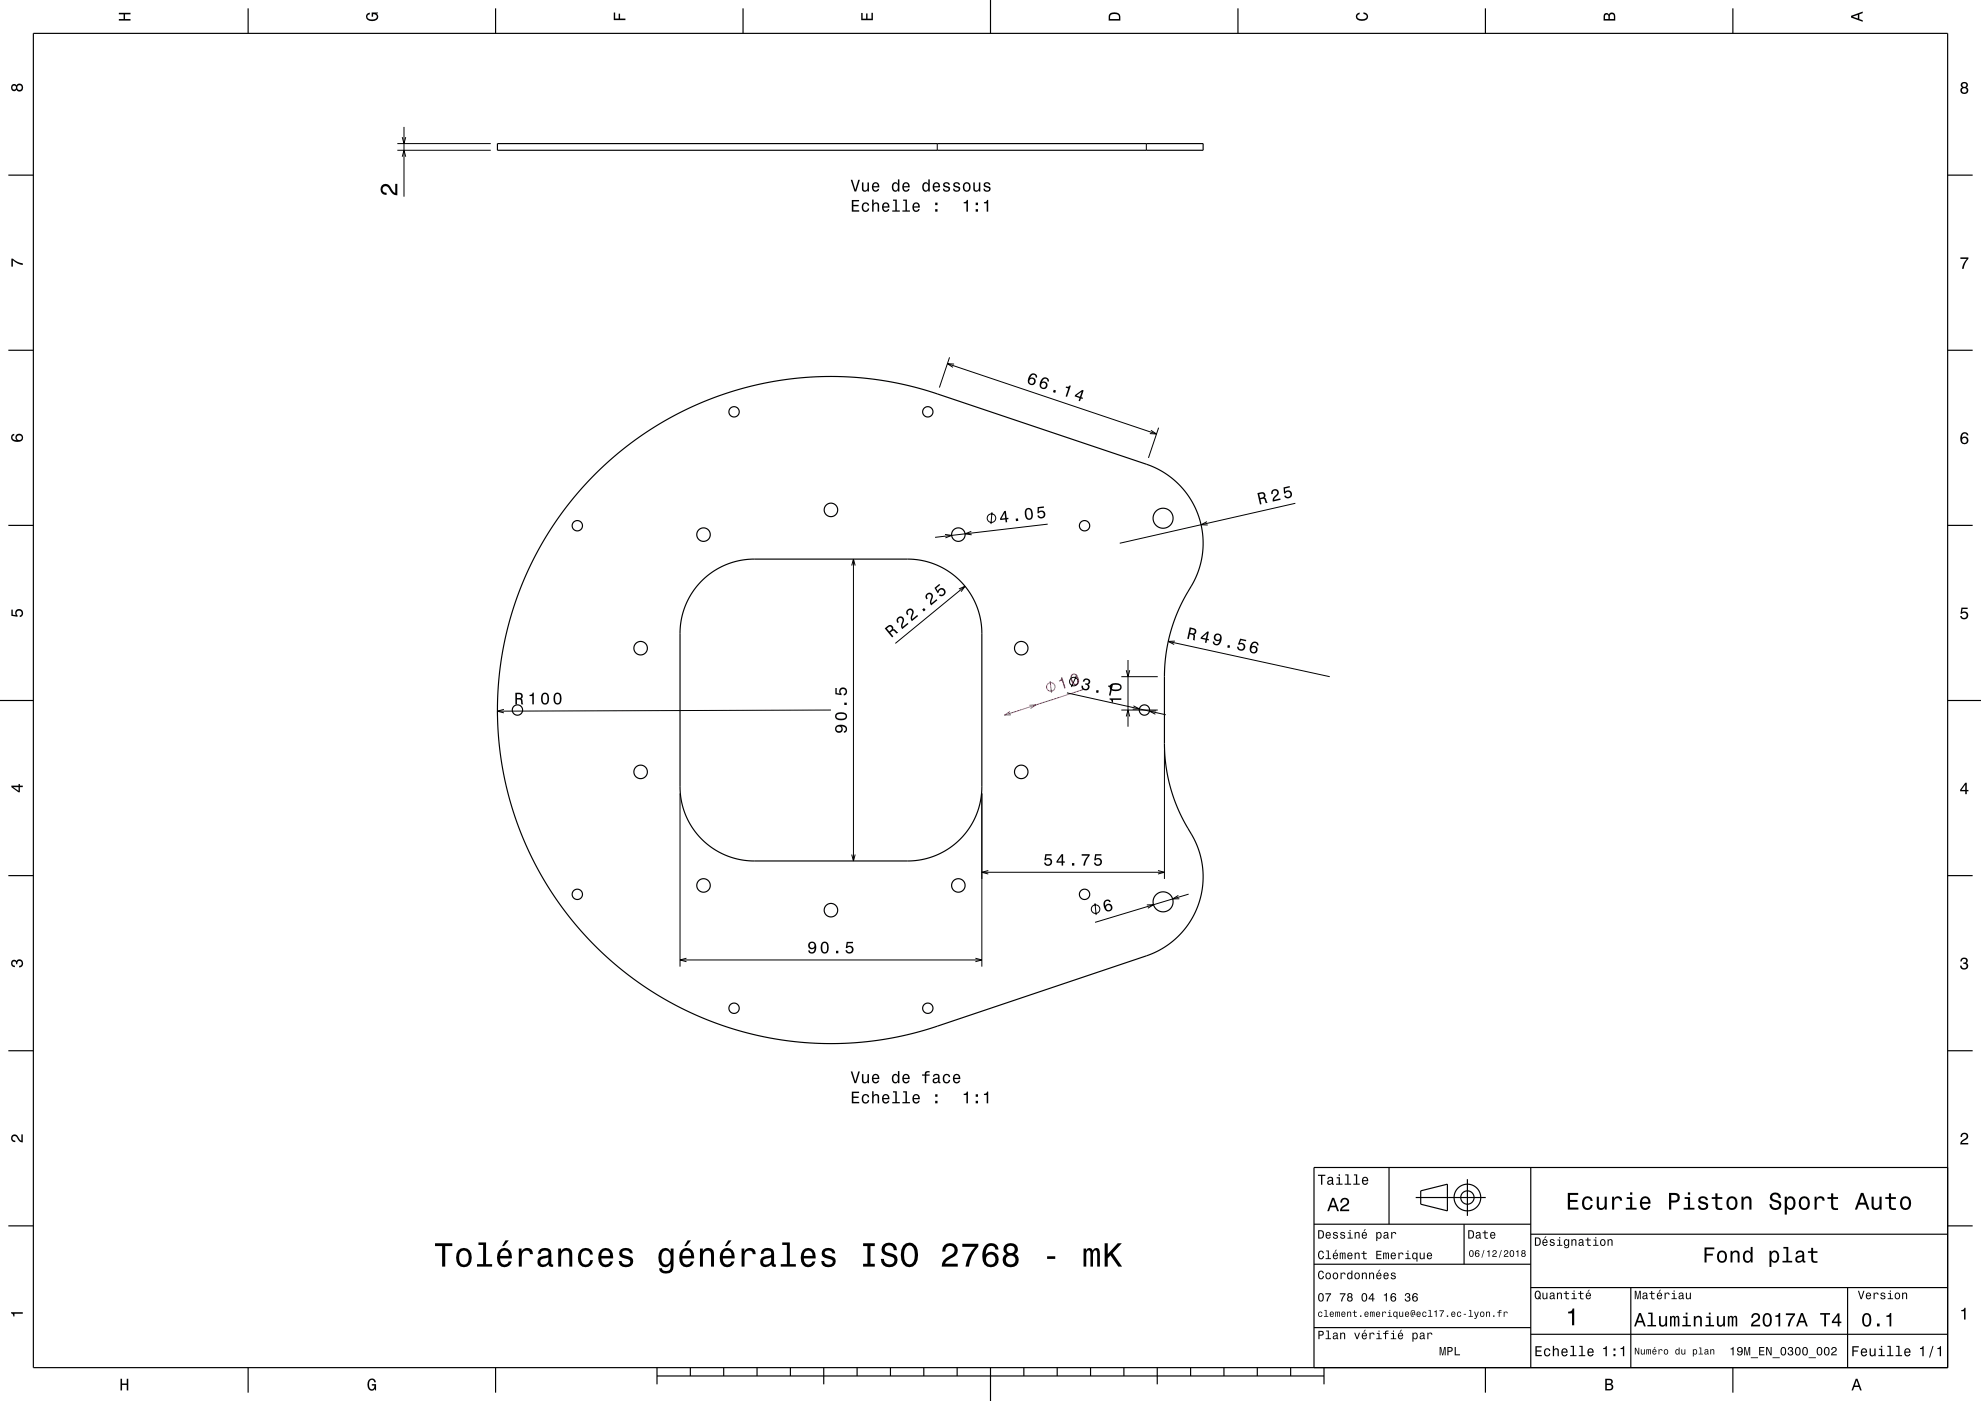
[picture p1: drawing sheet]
<svg xmlns="http://www.w3.org/2000/svg" width="594mm" height="420mm" viewBox="0 0 594 420" stroke-linecap="round" stroke-linejoin="round" font-family="sans-serif">
<g fill="none" stroke="#000" stroke-width=".3">
<path d="M119.1 45h28.1M119.1 43h28.1M281 43v2M343.7 43v2M284.7 107.1l-3 9.1M347.4 128.2l-3 9.1M255.4 169.5l.5-1.9 .5 1.9M255.9 167.6v90.5M287.5 176.6l1.9-.8-1.2 1.6M289.4 175.8l-20.9 17.1M149.2 213.2v2M336.2 212.9h11"/>
<path d="M336.2 202.9h11M203.9 237.9v51.9M294.4 237.9v51.9M349.2 224.9v38.6M255.4 256.2l.5 1.9 .5-1.9M294.4 261.5h54.8M296.3 261l-1.9 .5 1.9 .5M328.3 270.8l.4 3.5M343.9 271.3l2-.1-1.7 1.1M347.2 261l2 .5-2 .5M353.3 268.4l-1.7 1.1 2-.1M356.4 268.1l-28 8.4"/>
<path d="M203.9 287.8h90.5M205.8 287.3l-1.9 .5 1.9 .5M292.5 287.3l1.9 .5-1.9 .5"/>
<circle cx="328.5" cy="272.6" r="1.28"/>
</g>
<g fill="none" stroke="#000" stroke-width=".35">
<path d="M10 10h574v400h-574zM74.4 2.5v7.5M148.6 2.5v7.5M222.8 2.5v7.5M297 0v10M371.2 2.5v7.5M445.4 2.5v7.5M519.6 2.5v7.5M2.5 52.5h7.5M149.2 43h211.6v2h-211.6zM584 52.5h7.5M2.5 105h7.5"/>
<path d="M584 105h7.5M2.5 157.5h7.5M178.4 142.2l7.1-6.4 8.2-6.1 8.6-5.2 8.6-4 9.4-3.4 9.4-2.3 9.9-1.5 10-.4 6.7 .2 7.2 .8 6.9 1.3 7.3 1.8 66.4 22.3 3.4 1.5 3.4 2.1 2.1 1.8 2 2.2 1.6 2.2 1.4 2.4 1.9 4.9 .6 2.9 .2 2.5-.2 4.7-1.2 4.7-1.3 3.2-4.3 7.7-2.4 6.3-1.5 6.3-.6 6v23.2l.2 4.2 .7 4.2 1.2 4.9 1.7 4.9 1.9 3.8 3.1 5.6 1.1 2.5 1.1 3.6 .5 3.4-.1 4.5-.9 4.7-1.7 4.1-2.3 3.6-2.6 3-2.7 2.2-3.2 2-3.2 1.4-66.1 22.1-10 2.5-9.6 1.3-8.8 .5-9.4-.5-9.7-1.3-9-2.2-8.5-2.8-8.5-3.8-7.8-4.4-8-5.5-4.3-3.4-4.1-3.7-4.1-4.1-3.4-3.9-6.4-8.4-5.4-9-4.4-9.5-2-5.4-1.6-5-2.2-9.8-1.3-10.6-.2-10.5 .4-5.5 .6-5.5 2.1-10 3.2-10.3 2-4.8 2.4-5.2 5.2-9.1 6.2-8.5zM584 157.5h7.5M210.2 174.3l3.5-2.9 3.9-2.1 4.1-1.2 4.2-.5 48.7 .1 3.7 .8 3.5 1.3 3.2 1.9 2.7 2.2 2.9 3.5 2.1 3.9 1.3 4.1 .4 4.2-.1 48.5-.6 3.4-1.4 3.8-1.8 3.2-2.4 2.9-3.5 2.9-3.9 2.1-4.1 1.3-4.2 .4-48.7-.1-3.7-.7-3.5-1.4-3.2-1.9-2.9-2.4-2.8-3.5-2-3.7-1.2-4.1-.5-4.2 .1-48.7 .8-3.7 1.3-3.5 1.9-3.2zM0 210h10M584 210h10M2.5 262.5h7.5M584 262.5h7.5M2.5 315h7.5M584 315h7.5M416.5 350v17"/>
<path d="M424.5 359h21M426 357l8-2v8l-8-2zM440 353.5v11M459 350v60M584 350h-190v60M2.5 367.5h7.5M394 367h65M394 379h65M439 367v12M459 370h125M584 367.5h7.5M394 398h65"/>
<path d="M459 386h125M489 386v24M554 386v24M74.4 410v7.5M148.6 410v7.5M197 412.5h200M197 410v5M207 410v2.5M217 410v2.5M227 410v2.5M237 410v2.5M247 410v5"/>
<path d="M257 410v2.5M267 410v2.5M277 410v2.5M287 410v2.5M297 410v10M307 410v2.5M317 410v2.5M327 410v2.5M337 410v2.5M347 410v5M357 410v2.5M367 410v2.5"/>
<path d="M377 410v2.5M387 410v2.5M397 410v5M445.4 410v7.5M459 400h125M519.6 410v7.5"/>
<circle cx="220.1" cy="123.5" r="1.55"/>
<circle cx="278.2" cy="123.5" r="1.55"/>
<circle cx="173.1" cy="157.6" r="1.55"/>
<circle cx="249.2" cy="152.9" r="2.03"/>
<circle cx="325.2" cy="157.6" r="1.55"/>
<circle cx="348.7" cy="155.4" r="3"/>
<circle cx="211" cy="160.3" r="2.02"/>
<circle cx="287.4" cy="160.3" r="2.02"/>
<circle cx="192.1" cy="194.3" r="2.03"/>
<circle cx="306.2" cy="194.3" r="2.03"/>
<circle cx="155.2" cy="212.9" r="1.55"/>
<circle cx="343.2" cy="212.9" r="1.55"/>
<circle cx="192.1" cy="231.4" r="2.02"/>
<circle cx="306.2" cy="231.4" r="2.02"/>
<circle cx="173.1" cy="268.1" r="1.55"/>
<circle cx="210.9" cy="265.4" r="2.03"/>
<circle cx="249.2" cy="272.9" r="2.03"/>
<circle cx="287.4" cy="265.4" r="2.03"/>
<circle cx="325.2" cy="268.1" r="1.55"/>
<circle cx="348.7" cy="270.4" r="3"/>
<circle cx="220.1" cy="302.3" r="1.55"/>
<circle cx="278.2" cy="302.3" r="1.55"/>
<circle cx="440" cy="359" r="2"/>
<circle cx="440" cy="359" r="4"/>
</g>
<g fill="#000">
<path d="M35.6 3.8h3.5v.5h-1.6v1.4h1.6v.5h-3.5v-.5h1.5v-1.4h-1.5z" fill-rule="evenodd"/>
<path d="M110 4.2l.9-.4v.5l-.3 .1a.68 .68 0 0 0-.5 .6 .68 .68 0 0 0 .4 .6 1.68 1.68 0 0 0 2.5-.6 .92 .92 0 0 0-1.1-.8v.8h-.5v-1.3h1.9v.3l-.4 .1 .4 .4a1.19 1.19 0 0 1-.9 1.7 1.9 1.9 0 0 1-2.7-1.2z" fill-rule="evenodd"/>
<path d="M184 3.8h.5v1.8h1v-1.5h.4v1.5h1.6v.4h-3.5z" fill-rule="evenodd"/>
<path d="M258.2 3.9h.5v1.7h1v-1.6h.4v1.6h1.2v-1.8h.4v2.3h-3.5z" fill-rule="evenodd"/>
<path d="M332.9 4a2.21 2.21 0 0 0-.5 2.2h3.5v-1.2a1.92 1.92 0 0 0-3-1zM333.2 4.4l.4-.2a1.45 1.45 0 0 1 1.9 .8v.7h-2.6v-1z" fill-rule="evenodd"/>
<path d="M406.8 4.2l.9-.4v.4l-.3 .1a.66 .66 0 0 0-.4 .6 .66 .66 0 0 0 .3 .6l.5 .2a1.58 1.58 0 0 0 2-.7 .89 .89 0 0 0-1-.8v-.5a1.24 1.24 0 0 1 1.4 1.1 1.24 1.24 0 0 1-1 1.4 1.93 1.93 0 0 1-2.7-1.2z" fill-rule="evenodd"/>
<path d="M481.1 4.2l-.3 2h3.5v-1.3a.98 .98 0 0 0-.7-1.1 .98 .98 0 0 0-1.2 .6 .83 .83 0 0 0-1.3-.2zM481.4 4.5l.4-.1 .4 .1 .1 1.2h-1zM482.9 4.4l.4-.2a.58 .58 0 0 1 .6 .7v.8h-1.2z" fill-rule="evenodd"/>
<path d="M555 4.7v.6l3.5 1.2v-.4l-1-.4v-1.4l1-.4v-.4zM555.5 5l1.6-.5v1z" fill-rule="evenodd"/>
<path d="M3.6 25.5a1 1 0 0 0-.1 1.5 1 1 0 0 0 1.4-.1 1.09 1.09 0 0 0 1.7 .2 1.09 1.09 0 0 0 0-1.7 1.09 1.09 0 0 0-1.7 .2l-.7-.4zM5.1 26.3a.75 .75 0 0 1 1.5 0 .75 .75 0 0 1-1.5 0zM3.7 26.3a.6 .6 0 0 1 1.2 0 .6 .6 0 0 1-1.2 0z" fill-rule="evenodd"/>
<path d="M588.2 24.8l-.2 .3a.8 .8 0 0 0 .4 1.1 1.09 1.09 0 0 0-.2 1.6 1.09 1.09 0 0 0 1.6 0 1.09 1.09 0 0 0-.2-1.6 .95 .95 0 0 0 .3-1.4 .95 .95 0 0 0-1.4-.2zM588.3 27.1a.71 .71 0 0 1 1.4 0 .71 .71 0 0 1-1.4 0zM588.4 25.5a.6 .6 0 0 1 1.2 0 .6 .6 0 0 1-1.2 0z" fill-rule="evenodd"/>
<path d="M3.4 77.5h.4a5.3 5.3 0 0 0 3 1.4v.6a5.2 5.2 0 0 1-2.9-1.5v1.9h-.5z" fill-rule="evenodd"/>
<path d="M587.8 77.2h2.4v.4a5.2 5.2 0 0 0-1.4 3h-.5a5.2 5.2 0 0 1 1.4-3h-1.9z" fill-rule="evenodd"/>
<path d="M3.6 130.4a1.44 1.44 0 0 0 .1 1.6 1.44 1.44 0 0 0 1.6 .5 1.26 1.26 0 0 0 1.6-1 1.26 1.26 0 0 0-1.1-1.5 1.11 1.11 0 0 0-1.1 .7 1.11 1.11 0 0 0 .3 1.3 1.03 1.03 0 0 1-1.3-.9l.2-.4 .4-.2v-.5zM5 131.2a.75 .75 0 0 1 1.5 0 .75 .75 0 0 1-1.5 0z" fill-rule="evenodd"/>
<path d="M588.3 129.8a2.4 2.4 0 0 0 .2 3.3 1.16 1.16 0 0 0 1.5-.4 1.16 1.16 0 0 0-.2-1.5 1.16 1.16 0 0 0-1.5 0 1.02 1.02 0 0 1 .8-1.2l.5 .1 .1 .4h.5a1.12 1.12 0 0 0-.7-.9 1.12 1.12 0 0 0-1.2 .2zM588.3 132a.75 .75 0 0 1 1.5 0 .75 .75 0 0 1-1.5 0z" fill-rule="evenodd"/>
<path d="M3.4 182.8h.4v1.5l1 .1a1.21 1.21 0 0 1 .5-1.7 1.21 1.21 0 0 1 1.7 .8 1.21 1.21 0 0 1-1.1 1.5v-.5a.8 .8 0 0 0 .4-1.2 .8 .8 0 0 0-1.3 0 .8 .8 0 0 0 .3 1.2v.4l-1.9-.3z" fill-rule="evenodd"/>
<path d="M265.3 188.4l2.2 2.7 .4-.3-1-1.2 .9-.6 1.1 .9 .4-.3-1.1-1h-.4a.97 .97 0 0 0-.4-1.1 .97 .97 0 0 0-1.2 .1zM265.9 188.4l.5-.3a.6 .6 0 0 1 .9 0 .6 .6 0 0 1-.2 .9l-.4 .3z" fill-rule="evenodd"/>
<path d="M269.3 185.1a1.11 1.11 0 0 0-.1 1.7l.3-.3a.7 .7 0 0 1-.1-1 .7 .7 0 0 1 1-.1 .7 .7 0 0 1 .1 1l-.1 .3a1.64 1.64 0 0 0 .1 1.9l1.9-1.5-.3-.4-1.4 1.2 .1-1.1a1.15 1.15 0 0 0 0-1.6 1.15 1.15 0 0 0-1.5-.1zM272.2 182.7a1.11 1.11 0 0 0-.1 1.7l.3-.3a.7 .7 0 0 1-.1-.9 .7 .7 0 0 1 1-.2 .7 .7 0 0 1 .1 1l-.1 .3a1.62 1.62 0 0 0 .1 1.9l1.9-1.5-.3-.3-1.5 1.2 .2-1.2a1.15 1.15 0 0 0 0-1.6 1.15 1.15 0 0 0-1.5-.1zM276.5 182.7l.5 .6 .5-.4-.4-.6zM277.9 178a1.11 1.11 0 0 0-.1 1.7l.4-.3a.7 .7 0 0 1-.1-1 .7 .7 0 0 1 .9-.1 .7 .7 0 0 1 .2 .9l-.1 .4a1.63 1.63 0 0 0 .1 1.9l1.9-1.5-.3-.4-1.5 1.2 .2-1.1a1.15 1.15 0 0 0 0-1.6 1.15 1.15 0 0 0-1.6-.1zM280.2 176.2l1 1.7 .3-.3a.8 .8 0 0 1 .8-1 .8 .8 0 0 1 .7 1 .8 .8 0 0 1-1.1 .5l-.4 .3a1.21 1.21 0 0 0 1.8-.1 1.21 1.21 0 0 0-.4-1.8 1.21 1.21 0 0 0-1.7 .7l-.5-.8 1.2-1-.2-.3z" fill-rule="evenodd"/>
<path d="M588.1 182.2h1.9v.4h-1.5l-.2 .9a1.21 1.21 0 0 1 1.8 .6 1.21 1.21 0 0 1-.8 1.6 1.21 1.21 0 0 1-1.6-1h.5a.8 .8 0 0 0 1.2 .3 .8 .8 0 0 0 .1-1.2 .8 .8 0 0 0-1.2 .2h-.4z" fill-rule="evenodd"/>
<path d="M250.8 217.6a1.17 1.17 0 0 0-.3 1.7 1.17 1.17 0 0 0 1.7 .1 1.17 1.17 0 0 0 .1-1.6 1.03 1.03 0 0 1 1.3 .8l-.2 .4-.4 .2v.5a1.23 1.23 0 0 0 1-1.5 1.23 1.23 0 0 0-1.5-.9zM250.8 218.5a.75 .75 0 0 1 1.5 0 .75 .75 0 0 1-1.5 0zM250.8 213.8a1.13 1.13 0 0 0-.4 1.2 1.13 1.13 0 0 0 1 .9 1.9 1.9 0 0 0 2.6-1.2 2.03 2.03 0 0 0-3.2-.9zM250.9 214.4a2.37 2.37 0 0 1 2.6 0v.7a2.38 2.38 0 0 1-2.6 0zM253.2 210.6v.7h.7v-.7zM250.5 206.3v1.8l1.8 .3v-.4a.8 .8 0 0 1-.2-1.2 .8 .8 0 0 1 1.3 0 .8 .8 0 0 1-.4 1.2v.5a1.21 1.21 0 0 0 1-1.5 1.21 1.21 0 0 0-1.6-.8 1.21 1.21 0 0 0-.6 1.7l-.9-.1v-1.5z" fill-rule="evenodd"/>
<path d="M3.4 235.5v.5l2.1 1.5h.5v-1.5h.8v-.5h-.8v-.5h-.4v.5zM4 236h1.6v1.1z" fill-rule="evenodd"/>
<path d="M589.3 234.7l-1.6 2.1v.4h1.6v.9h.4v-.9h.5v-.4h-.5v-2.1zM589.3 235.2v1.6h-1.1z" fill-rule="evenodd"/>
<path d="M313.4 256.1l-.2 1.8h.4a.8 .8 0 0 1 1.2-.2 .8 .8 0 0 1-.1 1.2 .8 .8 0 0 1-1.2-.3h-.4a1.21 1.21 0 0 0 1.5 1 1.21 1.21 0 0 0 .8-1.6 1.21 1.21 0 0 0-1.8-.6l.2-.9h1.5v-.4zM318.3 256.1l-1.5 2.1v.4h1.5v.9h.5v-.9h.5v-.4h-.5v-2.1zM318.3 256.7v1.5h-1.1zM321.4 258.7v.8h.7v-.8zM324.3 256.1v.4h2a5.2 5.2 0 0 0-1.5 3h.5a5.3 5.3 0 0 1 1.4-3v-.4zM328.4 256.1l-.3 1.8h.4a.8 .8 0 0 1 1.2-.2 .8 .8 0 0 1 0 1.2 .8 .8 0 0 1-1.2-.3h-.5a1.21 1.21 0 0 0 1.5 1 1.21 1.21 0 0 0 .8-1.6 1.21 1.21 0 0 0-1.7-.6l.1-.9h1.5v-.4z" fill-rule="evenodd"/>
<path d="M331.2 270a2.24 2.24 0 0 0 1 3.3 1.16 1.16 0 0 0 1.3-.8 1.16 1.16 0 0 0-.6-1.4 1.16 1.16 0 0 0-1.5 .5 1.02 1.02 0 0 1 .5-1.5h.4l.3 .4 .5-.2a1.1 1.1 0 0 0-1.9-.3zM331.6 272.1a.75 .75 0 0 1 1.5 0 .75 .75 0 0 1-1.5 0z" fill-rule="evenodd"/>
<path d="M3.6 288a.86 .86 0 0 1 1.4 .2 1.12 1.12 0 0 1 1.5-.5 1.12 1.12 0 0 1 .3 1.6l-.5 .6-.6 .1v-.4a.72 .72 0 0 0 .9-.7 .72 .72 0 0 0-.8-.8 .72 .72 0 0 0-.6 1h-.4a.62 .62 0 0 0-.4-.9 .62 .62 0 0 0-.8 .5 .62 .62 0 0 0 .5 .8h.4l-.1 .4a1.17 1.17 0 0 1-1-.6 1.17 1.17 0 0 1 .2-1.3z" fill-rule="evenodd"/>
<path d="M242.6 282.6a1.15 1.15 0 0 0 0 1.7 1.15 1.15 0 0 0 1.7-.1 1.03 1.03 0 0 1-.9 1.3l-.4-.2-.2-.4h-.5a1.23 1.23 0 0 0 1.5 .9 1.23 1.23 0 0 0 .9-1.4 1.42 1.42 0 0 0-.3-1.8 1.42 1.42 0 0 0-1.8 0zM242.8 283.4a.75 .75 0 0 1 1.5 0 .75 .75 0 0 1-1.5 0zM246.4 282.7a2.02 2.02 0 0 0 .9 3.2 2.04 2.04 0 0 0 .9-3.2 1.11 1.11 0 0 0-1.8 0zM246.9 282.8h.7a2.37 2.37 0 0 1 0 2.6h-.7a2.38 2.38 0 0 1 0-2.6zM250.7 285v.8h.7v-.8zM253.9 282.4l-.3 1.8h.4a.8 .8 0 0 1 1.2-.2 .8 .8 0 0 1 0 1.2 .8 .8 0 0 1-1.2-.3h-.5a1.21 1.21 0 0 0 1.5 1 1.21 1.21 0 0 0 .8-1.6 1.21 1.21 0 0 0-1.7-.6l.1-.9h1.6v-.4z" fill-rule="evenodd"/>
<path d="M588.1 287.4a1.01 1.01 0 0 1 1.5-.2 1.01 1.01 0 0 1 0 1.5 1.12 1.12 0 0 1 .4 1.6 1.12 1.12 0 0 1-1.6 .3l-.6-.6-.1-.5h.5a.72 .72 0 0 0 .7 .9 .72 .72 0 0 0 .7-.8 .72 .72 0 0 0-.9-.6v-.4a.62 .62 0 0 0 .8-.4 .62 .62 0 0 0-.5-.8 .62 .62 0 0 0-.7 .5v.3h-.5z" fill-rule="evenodd"/>
<path d="M255.4 327.3v3.5h2.2v-.5h-1.7v-1.1h1.5v-.5h-1.5v-1h1.7v-.4zM258.7 328.3a1.45 1.45 0 0 0-.2 1.7 1.45 1.45 0 0 0 1.5 .8l.5-.6 .1-.4h-.4l-.4 .6a1.02 1.02 0 0 1-1-1 1.02 1.02 0 0 1 1-1l.4 .6h.4a1.09 1.09 0 0 0-.7-1 1.09 1.09 0 0 0-1.2 .3zM261.5 327.1v3.7h.4v-1.6a.64 .64 0 0 1 .4-.8 .64 .64 0 0 1 .8 .4l.1 2h.4v-1.8a.88 .88 0 0 0-.6-1 .88 .88 0 0 0-1.1 .5v-1.4zM264.8 328.3a1.45 1.45 0 0 0-.3 1.7 1.45 1.45 0 0 0 1.5 .8l.7-.8h-.5l-.6 .5a.76 .76 0 0 1-.7-1h1.8a1.17 1.17 0 0 0-.5-1.3 1.17 1.17 0 0 0-1.4 .1zM265.1 328.6l.2-.2a.67 .67 0 0 1 .7 .1 .67 .67 0 0 1 .2 .7h-1.3zM267.8 327.1v.4h.7v2.9h-1v.4h2.3v-.4h-.9v-3.3zM270.8 327.1v.4h.7v2.9h-.9v.4h2.2v-.4h-.9v-3.3zM273.9 328.3a1.45 1.45 0 0 0-.3 1.7 1.45 1.45 0 0 0 1.5 .8l.7-.8h-.5l-.6 .5a.76 .76 0 0 1-.7-1h1.8a1.16 1.16 0 0 0-.5-1.3 1.16 1.16 0 0 0-1.4 .1zM274.2 328.6l.2-.2a.67 .67 0 0 1 .7 .1 .67 .67 0 0 1 .3 .7h-1.4zM280.4 330v.8h.7v-.8zM280.4 328.1v.7h.7v-.7z" fill-rule="evenodd"/>
<path d="M255.1 321.2l1.1 3.5h.5l1.1-3.5h-.4l-.9 3-.9-3zM258.5 322v1.8a.89 .89 0 0 0 .6 1 .89 .89 0 0 0 1-.5v.4h.5v-2.7h-.5v1.6a.65 .65 0 0 1-.4 .7 .65 .65 0 0 1-.8-.3v-2zM261.7 322.3a1.45 1.45 0 0 0-.2 1.6 1.45 1.45 0 0 0 1.4 .8l.7-.8h-.4l-.6 .5a.76 .76 0 0 1-.7-.9h1.8a1.17 1.17 0 0 0-.5-1.4 1.17 1.17 0 0 0-1.5 .2zM262.1 322.5l.2-.1a.67 .67 0 0 1 .7 .1 .67 .67 0 0 1 .2 .6h-1.3zM267.7 322.3a1.49 1.49 0 0 0-.3 1.5 1.49 1.49 0 0 0 1.3 1l.5-.5v.4h.5v-3.6h-.5v1.3a.89 .89 0 0 0-1.5-.1zM268 322.6a.62 .62 0 0 1 .7-.3 .62 .62 0 0 1 .5 .6v.5a.83 .83 0 0 1-.7 1 1.19 1.19 0 0 1-.5-1.8zM270.8 322.3a1.45 1.45 0 0 0-.2 1.6 1.45 1.45 0 0 0 1.4 .8l.7-.8h-.4l-.6 .5a.76 .76 0 0 1-.7-.9h1.8a1.17 1.17 0 0 0-.5-1.4 1.17 1.17 0 0 0-1.5 .2zM271.2 322.5l.2-.1a.67 .67 0 0 1 .7 .1 .67 .67 0 0 1 .2 .6h-1.3zM276.5 322.1v.4h.8v2.2h.4v-2.2h1.1v-.4h-1.1l.1-.4 1-.2v-.4a.95 .95 0 0 0-1.1 0 .95 .95 0 0 0-.4 1zM280 322.1l-.3 .7h.4a.55 .55 0 0 1 .7-.5 .55 .55 0 0 1 .4 .7l-.2 .1a.91 .91 0 0 0-1.3 .5 .91 .91 0 0 0 .7 1.2l.9-.4 .1 .3h.6v-.3l-.3-.1v-1.6a1.02 1.02 0 0 0-1.7-.6zM280.2 323.7l1.1-.4a.77 .77 0 0 1-.2 .9 .77 .77 0 0 1-.9 .1zM283 322.3a1.45 1.45 0 0 0-.3 1.7 1.45 1.45 0 0 0 1.6 .7l.5-.5 .1-.5h-.4l-.4 .7a1.02 1.02 0 0 1-1-1 1.02 1.02 0 0 1 1-1.1l.4 .6h.4a1.09 1.09 0 0 0-.7-1 1.09 1.09 0 0 0-1.2 .4zM286 322.3a1.45 1.45 0 0 0-.2 1.6 1.45 1.45 0 0 0 1.4 .8l.7-.8h-.4l-.6 .5a.76 .76 0 0 1-.7-.9h1.8a1.17 1.17 0 0 0-.5-1.4 1.17 1.17 0 0 0-1.5 .2zM286.4 322.5l.2-.1a.67 .67 0 0 1 .7 .1 .67 .67 0 0 1 .2 .6h-1.3z" fill-rule="evenodd"/>
<path d="M289 327.9v.4h.8v2.5h.4v-3.6h-.3a.77 .77 0 0 1-.9 .7zM292.6 330v.8h.7v-.8zM292.6 328.1v.7h.7v-.7zM295 327.9v.4h.9v2.5h.4v-3.6h-.3a.77 .77 0 0 1-1 .7z" fill-rule="evenodd"/>
<path d="M3.6 340.4a1.22 1.22 0 0 1 2 .7l.8 .9v-1.9h.4v2.4a2.76 2.76 0 0 1-2-1.8 .69 .69 0 0 0-1.1 .5 .69 .69 0 0 0 .9 .7v.5a1.18 1.18 0 0 1-1.2-.7 1.18 1.18 0 0 1 .2-1.3z" fill-rule="evenodd"/>
<path d="M395.2 352.2v.3h.9v2.7h.4v-2.7h.9v-.3zM398.3 353l-.3 .5h.4a.47 .47 0 0 1 .5-.4 .47 .47 0 0 1 .4 .6l-.2 .1a.78 .78 0 0 0-1.1 .4 .78 .78 0 0 0 .6 1l.8-.3 .1 .2 .5 .1v-.3l-.3-.1v-1.3a.87 .87 0 0 0-1.4-.5zM398.4 354.3l.9-.3v.4a.51 .51 0 0 1-.5 .5 .51 .51 0 0 1-.5-.5zM400.8 352.9v.3h.6v1.6h-.8v.4h2v-.4h-.8v-1.9zM401.4 352.1v.4h.4v-.4zM403.4 352.1v.3h.6v2.4h-.8v.4h1.9v-.4h-.7v-2.7zM406 352.1v.3h.6v2.4h-.8v.4h1.9v-.4h-.7v-2.7zM408.6 353.1a1.25 1.25 0 0 0-.2 1.4 1.25 1.25 0 0 0 1.2 .7l.6-.7-1.1 .4-.4-.8h1.6v-.2a.96 .96 0 0 0-.5-1 .96 .96 0 0 0-1.2 .2zM408.9 353.3l.7-.2 .3 .7h-1.2z" fill-rule="evenodd"/>
<path d="M588.2 339.9a1.18 1.18 0 0 1 1.9 .3 1.18 1.18 0 0 1-1 1.7l-.8 .8h1.9v.4h-2.4a2.75 2.75 0 0 1 1.8-2.1 .7 .7 0 0 0-.5-1 .7 .7 0 0 0-.8 .8h-.4z" fill-rule="evenodd"/>
<path d="M130.4 372.7v.9h2.2v6.1h.9v-6.1h2.1v-.9zM137.4 374.9a3.6 3.6 0 0 0 .7 4.8 2.41 2.41 0 0 0 2.5-.3 2.41 2.41 0 0 0 .9-2.4 2.38 2.38 0 0 0-1.3-2.6 2.38 2.38 0 0 0-2.8 .5zM138 375.4a1.34 1.34 0 0 1 1.5-.5 1.34 1.34 0 0 1 .9 1.2 2.22 2.22 0 0 1-1.3 3 1.67 1.67 0 0 1-1.4-2.1zM143.5 372.5v.7h1.4v5.8h-1.9v.7h4.6v-.7h-1.9v-6.5zM151.6 371.8l-1 1.8h.6l1.4-1.8zM149.6 374.9a3.7 3.7 0 0 0 .7 4.8 2.22 2.22 0 0 0 3.1-1.5h-.9l-.4 .7-.8 .2a1.52 1.52 0 0 1-1.4-1.8h3.6a2.33 2.33 0 0 0-1-2.8 2.33 2.33 0 0 0-2.9 .4zM150.3 375.3a1.32 1.32 0 0 1 1.6-.3 1.32 1.32 0 0 1 .7 1.5h-2.7zM155.6 374.3v5.4h.9v-3.1a1.33 1.33 0 0 1 .7-1.5 1.33 1.33 0 0 1 1.6 .4l.1 .5h.9a1.79 1.79 0 0 0-1.4-1.8 1.79 1.79 0 0 0-2 1v-.9zM161.9 374.6l-.4 .5-.1 .8h.8a1.1 1.1 0 0 1 1.3-1.1 1.1 1.1 0 0 1 .8 1.6l-.4 .1a2.27 2.27 0 0 0-2.8 1.8 1.45 1.45 0 0 0 1.7 1.6l.9-.2 .8-.7 .2 .6 1.2 .1v-.7h-.5l-.1-3.3a2.03 2.03 0 0 0-1.3-1.6 2.03 2.03 0 0 0-2.1 .5zM162.2 377.6l2.2-.6a1.54 1.54 0 0 1-.4 1.7 1.54 1.54 0 0 1-1.8 .2l-.2-.7zM167.4 374.3v5.4h.9v-3.1a1.36 1.36 0 0 1 .6-1.5 1.36 1.36 0 0 1 1.6 .2l.2 1v3.4h.9v-3.5a1.77 1.77 0 0 0-1.2-2 1.77 1.77 0 0 0-2.2 .9v-.8zM173.9 374.9a3.6 3.6 0 0 0 .7 4.8 2.22 2.22 0 0 0 3.2-1.9h-.9a1.33 1.33 0 0 1-1.2 1.3 1.33 1.33 0 0 1-1.4-1.2 2.23 2.23 0 0 1 1.3-3 1.19 1.19 0 0 1 1.3 1.2h.9a2.18 2.18 0 0 0-1.5-1.9 2.18 2.18 0 0 0-2.4 .7zM180 374.9a3.7 3.7 0 0 0 .7 4.8 2.22 2.22 0 0 0 3.1-1.5h-.9l-.5 .7-.7 .2a1.52 1.52 0 0 1-1.4-1.8h3.6a2.33 2.33 0 0 0-1-2.8 2.33 2.33 0 0 0-2.9 .4zM180.7 375.3a1.32 1.32 0 0 1 1.6-.3 1.32 1.32 0 0 1 .6 1.5h-2.6zM186.2 374.6a1.51 1.51 0 0 0-.5 1.6 1.51 1.51 0 0 0 1.5 1l1.6 .5a.79 .79 0 0 1 .1 .8 .79 .79 0 0 1-.6 .6 1.34 1.34 0 0 1-1.9-1.1h-.9a2.24 2.24 0 0 0 1.8 2 2.24 2.24 0 0 0 2.4-1.1 1.57 1.57 0 0 0-1.5-2.3l-1.4-.5-.3-.4a1.21 1.21 0 0 1 1.2-.8 1.21 1.21 0 0 1 1.1 .8h.9a1.97 1.97 0 0 0-2.9-1.5zM198 374.9a3.8 3.8 0 0 0 .7 4.8 1.81 1.81 0 0 0 2.4-.8 1.54 1.54 0 0 1-1.4 2.1l-.9-.2-.3-.6h-.9a1.61 1.61 0 0 0 2.1 1.6 1.97 1.97 0 0 0 2.3-2.3v-5.2h-.9v.9l-.7-.8a1.78 1.78 0 0 0-2.4 .5zM198.7 375.4a1.27 1.27 0 0 1 1.4-.4 1.27 1.27 0 0 1 .9 1.1 2.22 2.22 0 0 1-1.3 3 1.67 1.67 0 0 1-1.4-2.1zM206.2 371.8l-1 1.8h.6l1.4-1.8zM204.3 374.9a3.7 3.7 0 0 0 .7 4.8 2.22 2.22 0 0 0 3.1-1.5h-.9l-.5 .7-.7 .2a1.51 1.51 0 0 1-1.4-1.8h3.5a2.33 2.33 0 0 0-.9-2.8 2.33 2.33 0 0 0-2.9 .4zM205 375.3a1.32 1.32 0 0 1 1.6-.3 1.32 1.32 0 0 1 .6 1.5h-2.6zM209.9 374.3v5.4h.9v-3.1a1.36 1.36 0 0 1 .6-1.5 1.36 1.36 0 0 1 1.6 .2l.2 1v3.4h.9v-3.5a1.77 1.77 0 0 0-1.2-2 1.77 1.77 0 0 0-2.2 .9v-.8zM218.4 371.8l-1.1 1.8h.6l1.4-1.8zM216.4 374.9a3.7 3.7 0 0 0 .7 4.8 2.22 2.22 0 0 0 3.1-1.5h-.9l-.4 .7-.8 .2a1.52 1.52 0 0 1-1.4-1.8h3.6a2.33 2.33 0 0 0-1-2.8 2.33 2.33 0 0 0-2.9 .4zM217.1 375.3a1.32 1.32 0 0 1 1.6-.3 1.32 1.32 0 0 1 .7 1.5h-2.7zM222.4 374.3v5.4h.8v-3.1a1.33 1.33 0 0 1 .8-1.5 1.33 1.33 0 0 1 1.6 .4l.1 .5h.9a1.79 1.79 0 0 0-1.4-1.8 1.79 1.79 0 0 0-2 1v-.9zM228.7 374.6l-.4 .5-.1 .8h.7a1.1 1.1 0 0 1 1.4-1.1 1.1 1.1 0 0 1 .7 1.6l-.4 .1a2.27 2.27 0 0 0-2.7 1.8 1.45 1.45 0 0 0 1.6 1.6l1-.2 .8-.7 .2 .6 1.1 .1v-.7h-.4l-.1-3.3a2.03 2.03 0 0 0-3.4-1.1zM229 377.6l2.2-.6a1.54 1.54 0 0 1-.4 1.7 1.54 1.54 0 0 1-1.8 .2l-.2-.7zM234.5 372.5v.7h1.4v5.8h-1.8v.7h4.5v-.7h-1.8v-6.5zM240.7 374.9a3.7 3.7 0 0 0 .7 4.8 2.22 2.22 0 0 0 3.1-1.5h-.9l-.4 .7-.8 .2a1.52 1.52 0 0 1-1.4-1.8h3.6a2.33 2.33 0 0 0-1-2.8 2.33 2.33 0 0 0-2.9 .4zM241.4 375.3a1.32 1.32 0 0 1 1.6-.3 1.32 1.32 0 0 1 .7 1.5h-2.7zM246.9 374.6a1.51 1.51 0 0 0-.4 1.6 1.51 1.51 0 0 0 1.4 1l1.6 .5a.79 .79 0 0 1 .2 .8 .79 .79 0 0 1-.7 .6 1.34 1.34 0 0 1-1.9-1.1h-.8a2.24 2.24 0 0 0 1.7 2 2.24 2.24 0 0 0 2.4-1.1 1.58 1.58 0 0 0-1.4-2.3l-1.5-.5-.2-.4a1.21 1.21 0 0 1 1.1-.8 1.21 1.21 0 0 1 1.2 .8h.8a1.96 1.96 0 0 0-2.9-1.5zM258.8 372.7v.9h1.3v5.3h-1.3v.8h3.5v-.8h-1.3v-5.3h1.3v-.9zM264.9 373.1a1.93 1.93 0 0 0-.5 2.2 1.93 1.93 0 0 0 1.9 1.2 1.76 1.76 0 0 1 1.9 1.3 1.61 1.61 0 0 1-1.8 1.2 1.61 1.61 0 0 1-1.4-1.6h-.9a2.52 2.52 0 0 0 2.4 2.5 2.52 2.52 0 0 0 2.6-2.2 2.04 2.04 0 0 0-2.1-2l-.8-.2a1.16 1.16 0 0 1-.8-1.6 1.16 1.16 0 0 1 1.7-.4l.5 .2 .4 1.1h.9a2.33 2.33 0 0 0-1.4-2.2 2.33 2.33 0 0 0-2.6 .5zM270.8 373.5a5.7 5.7 0 0 0 0 5.5 2.39 2.39 0 0 0 2.5 .8 2.39 2.39 0 0 0 1.8-2 4.5 4.5 0 0 0-1.3-5 2.36 2.36 0 0 0-3 .7zM272 373.6l.7-.2a2.3 2.3 0 0 1 1.6 2.8 2.27 2.27 0 0 1-1.6 2.9 2.25 2.25 0 0 1-1.6-2.9l.1-1.2 .3-.9zM283.2 373.3l-.5 .8-.2 1.1h1a1.41 1.41 0 0 1 1-1.7 1.41 1.41 0 0 1 1.7 1 1.41 1.41 0 0 1-1 1.7 3.6 3.6 0 0 0-2.8 3.5h4.8v-.9h-3.8a3.4 3.4 0 0 1 2.3-1.8 2.25 2.25 0 0 0 1.3-3 2.25 2.25 0 0 0-3.1-1.2zM288.5 372.9v.9h3.9a10.4 10.4 0 0 0-2.9 5.9h1a10.5 10.5 0 0 1 2.8-6v-.8zM295.6 373.2a5.1 5.1 0 0 0-.4 5.9 2.36 2.36 0 0 0 3.1 .6 2.36 2.36 0 0 0 .9-3.1 2.36 2.36 0 0 0-2.9-1.1l-.7 .5a2.05 2.05 0 0 1 1.6-2.5 1.16 1.16 0 0 1 1.3 1.1h.9a2.23 2.23 0 0 0-1.5-1.9 2.23 2.23 0 0 0-2.3 .5zM295.5 377.6a1.5 1.5 0 0 1 3 0 1.5 1.5 0 0 1-3 0zM301.5 373.2a1.67 1.67 0 0 0 .3 2.7 2.11 2.11 0 0 0-1.1 2.6 2.11 2.11 0 0 0 2.4 1.4 2.11 2.11 0 0 0 2.3-1.4 2.11 2.11 0 0 0-1.1-2.6 1.77 1.77 0 0 0 .8-2.1 1.77 1.77 0 0 0-2-1.1zM301.6 377.8a1.42 1.42 0 0 1 2.8 0 1.42 1.42 0 0 1-2.8 0zM301.8 374.6a1.2 1.2 0 0 1 2.4 0 1.2 1.2 0 0 1-2.4 0zM314 376.6v.8h2.4v-.8zM324.9 374.3v5.4h.8v-3.6a1.01 1.01 0 0 1 .8-1.3 .81 .81 0 0 1 .5 1.1v3.8h.7v-3.6a1.02 1.02 0 0 1 .8-1.3l.4 .3 .1 .8v3.8h.8v-3.7a1.38 1.38 0 0 0-1.1-1.9l-.6 .2-.4 .6-.4-.6-.6-.2-.6 .2-.4 .6v-.6zM331.2 372.7v7h1v-2.5l.8-.9 2.3 3.4h1.2l-2.9-4 2.8-3h-1.3l-2.9 3.3v-3.3z" fill-rule="evenodd"/>
<path d="M395.2 368.8v2.5h.9a1.28 1.28 0 0 0 1-1.2 1.28 1.28 0 0 0-1-1.3zM395.6 369.1a.96 .96 0 0 1 1.1 1 .96 .96 0 0 1-1.1 .9zM397.7 369.6a.98 .98 0 0 0-.2 1.3 .98 .98 0 0 0 1.3 .3l.2-.4-.9 .3-.3-.7 1.3-.1a.8 .8 0 0 0-.5-.9 .8 .8 0 0 0-.9 .2zM397.9 369.7l.6-.1 .2 .6h-.9zM399.9 369.5l-.2 .4 .1 .3 1 .4a.43 .43 0 0 1-.4 .5 .43 .43 0 0 1-.4-.4h-.3a.7 .7 0 0 0 .9 .7 .7 .7 0 0 0 .3-1.1l-.8-.3a.38 .38 0 0 1 .3-.5 .38 .38 0 0 1 .4 .4h.3l-.4-.5zM402.1 369.5l-.2 .4 .1 .3 1 .4a.43 .43 0 0 1-.4 .5 .43 .43 0 0 1-.5-.4h-.3a.7 .7 0 0 0 1 .7 .7 .7 0 0 0 .2-1.1l-.7-.3a.38 .38 0 0 1 .3-.5 .38 .38 0 0 1 .4 .4h.3l-.4-.5zM404.2 369.4v.3h.5v1.3h-.7v.3h1.6v-.3h-.6v-1.6zM404.7 368.7v.4h.3v-.4zM406.2 369.4v1.9h.3v-1.1a.45 .45 0 0 1 .4-.6 .45 .45 0 0 1 .5 .5v1.2h.3v-1.3a.63 .63 0 0 0-.5-.7 .63 .63 0 0 0-.7 .4v-.3zM409.2 368.5l-.4 .6 .8-.6zM408.5 369.6a.98 .98 0 0 0-.2 1.3 .98 .98 0 0 0 1.3 .3l.3-.4-1 .3-.3-.7 1.3-.1a.8 .8 0 0 0-.4-.9 .8 .8 0 0 0-1 .2zM408.8 369.7l.5-.1 .3 .6h-1zM412.7 369.4v2.7h.3v-1.1l.1 .2a.67 .67 0 0 0 .7 .1 .67 .67 0 0 0 .4-.5 .91 .91 0 0 0 0-1.1 .91 .91 0 0 0-1-.3l-.2 .3v-.3zM413.1 369.8l.2-.2a.7 .7 0 0 1 .7 .7 .7 .7 0 0 1-.7 .7l-.3-.3zM415.1 369.5l-.2 .4h.3a.39 .39 0 0 1 .4-.3 .39 .39 0 0 1 .3 .5 .73 .73 0 0 0-.9 .3 .73 .73 0 0 0 .1 .9l.9-.2 .1 .2h.4l-.2-1.4a.72 .72 0 0 0-.5-.6 .72 .72 0 0 0-.7 .2zM415.2 370.6l.8-.3v.3a.42 .42 0 0 1-.4 .5 .42 .42 0 0 1-.5-.5zM417.1 369.4v1.9h.4l.1-1.6 .5-.1 .2 .4h.4a.64 .64 0 0 0-.5-.7 .64 .64 0 0 0-.8 .4v-.3z" fill-rule="evenodd"/>
<path d="M395.4 375.2a1.33 1.33 0 0 0-.2 1.5 1.33 1.33 0 0 0 1.3 .8l.5-1h-.3l-.4 .7a1.04 1.04 0 0 1-.8-.9 1.04 1.04 0 0 1 .6-1.1l.5 .5h.4a.85 .85 0 0 0-.6-.8 .85 .85 0 0 0-1 .3zM397.6 374.9v.3h.5v2h-.6v.3h1.6v-.3h-.6v-2.3zM400.5 374.7l-.3 .6 .7-.6zM399.8 375.7a.98 .98 0 0 0-.2 1.4 .98 .98 0 0 0 1.3 .3l.3-.5-1 .3-.2-.6 1.2-.2a.8 .8 0 0 0-.4-.8 .8 .8 0 0 0-1 .1zM400.1 375.9l.5-.1 .3 .5h-.9zM401.7 375.5v2h.3v-1.5l.3-.3 .2 1.8h.2v-1.5l.3-.3 .2 1.8h.3l-.1-1.9-.3-.1-.4 .3-.4-.3-.3 .2v-.2zM404.2 375.7a.98 .98 0 0 0-.2 1.4 .98 .98 0 0 0 1.3 .3l.2-.5-.9 .3-.3-.6 1.3-.2a.8 .8 0 0 0-.5-.8 .8 .8 0 0 0-.9 .1zM404.4 375.9l.6-.1 .2 .5h-.9zM406.2 375.5v2h.3v-1.1a.45 .45 0 0 1 .4-.7 .45 .45 0 0 1 .5 .6v1.2h.3v-1.3a.63 .63 0 0 0-.5-.7 .63 .63 0 0 0-.7 .3v-.3zM408.8 375v.6h-.6v.3h.6v1.3a.75 .75 0 0 0 1 .3v-.3h-.6l-.1-.4v-.9h.7v-.3h-.7v-.6zM412.7 375v2.5h1.6v-.3h-1.3v-.9h1.1v-.3h-1.1v-.7h1.2v-.3zM414.7 375.5v2h.3v-1.5l.3-.3 .2 1.8h.2l.1-1.5 .2-.3 .2 1.8h.3l-.1-1.9-.3-.1-.4 .3-.3-.3-.4 .2v-.2zM417.2 375.7a.98 .98 0 0 0-.2 1.4 .98 .98 0 0 0 1.3 .3l.2-.5-.9 .3-.3-.6 1.3-.2a.8 .8 0 0 0-.4-.8 .8 .8 0 0 0-1 .1zM417.4 375.9l.6-.1 .2 .5h-.9zM419.3 375.5v2h.3l.2-1.6 .5-.1 .2 .3h.3a.64 .64 0 0 0-.5-.6 .64 .64 0 0 0-.7 .4v-.4zM421.5 375.6v.3h.5v1.3h-.6v.3h1.6v-.3h-.7v-1.6zM422 374.9v.3h.3v-.3zM423.6 375.7l-.1 .4a.91 .91 0 0 0 0 1 .91 .91 0 0 0 1 .4l.2-.3v1h.3v-2.7h-.3v.3l-.5-.3zM423.9 375.9l.1-.1a.7 .7 0 0 1 .7 .7 .7 .7 0 0 1-.7 .7l-.2-.4zM425.7 375.5v1.3a.63 .63 0 0 0 .4 .7 .63 .63 0 0 0 .8-.3v.3h.3v-2h-.3l-.1 1.4-.4 .4-.4-.3v-1.5zM428 375.7a.98 .98 0 0 0-.2 1.4 .98 .98 0 0 0 1.3 .3l.3-.5-1 .3-.3-.6 1.3-.2a.8 .8 0 0 0-.4-.8 .8 .8 0 0 0-1 .1zM428.3 375.9l.5-.1 .3 .5h-1z" fill-rule="evenodd"/>
<path d="M399.4 359.1l-1.4 4h.5l.4-1.2h1.6l.4 1.2h.6l-1.5-4zM399.7 359.7l.6 1.7h-1.2zM402.3 359.4l-.4 1.1h.5a.81 .81 0 0 1 .6-.9 .81 .81 0 0 1 1 .5 .81 .81 0 0 1-.6 1l-.3 .2a1.86 1.86 0 0 0-1.3 1.8h2.7v-.5h-2.1l.9-.9a1.34 1.34 0 0 0 1.1-1.9 1.34 1.34 0 0 0-2.1-.4z" fill-rule="evenodd"/>
<path d="M440.7 375l-.2 .4a.91 .91 0 0 0 0 1 .91 .91 0 0 0 1 .4 1.05 1.05 0 0 0 .4-1.2 1.05 1.05 0 0 0-1-.8zM441 375.1a.81 .81 0 0 1 .7 .7 .81 .81 0 0 1-.5 .8l-.4-.4zM442.5 374.9a1.21 1.21 0 0 0 .5 1.9 .66 .66 0 0 0 .6-.9 .66 .66 0 0 0-1.1-.2l.3-.7 .8 .3-.4-.5zM442.5 376.2a.45 .45 0 0 1 .9 0 .45 .45 0 0 1-.9 0zM444.9 374.7l-.7 2.3h.2l.7-2.3zM445.9 375.2v.2h.4v1.4h.3v-2zM447.7 374.9l-.2 .6h.2a.43 .43 0 0 1 .5-.5 .43 .43 0 0 1 .4 .5 .43 .43 0 0 1-.5 .4l-.5 .3-.2 .6h1.4v-.3l-1-.1a1.07 1.07 0 0 0 .8-1.5l-.5-.1zM450.1 374.7l-.7 2.3h.2l.7-2.3zM451.1 374.9l-.2 .6h.3a.43 .43 0 0 1 .5-.5 .43 .43 0 0 1 .4 .5 .43 .43 0 0 1-.6 .4l-.4 .3-.2 .6h1.4v-.3l-1.1-.1a1.07 1.07 0 0 0 .9-1.5l-.5-.1zM452.8 375l-.1 .4a.91 .91 0 0 0 0 1 .91 .91 0 0 0 .9 .4 1.05 1.05 0 0 0 .5-1.2 1.05 1.05 0 0 0-1.1-.8zM453.1 375.1a.81 .81 0 0 1 .7 .7 .81 .81 0 0 1-.5 .8l-.4-.4zM454.6 375.2v.2h.4v1.4h.3v-2zM456.3 374.9l-.1 .5 .2 .3a.62 .62 0 0 0-.1 .9 .62 .62 0 0 0 1 0 .62 .62 0 0 0-.1-.9 .58 .58 0 0 0 0-.9 .58 .58 0 0 0-.9 .1zM456.4 376.2a.41 .41 0 0 1 .8 0 .41 .41 0 0 1-.8 0zM456.5 375.3a.34 .34 0 0 1 .6 0 .34 .34 0 0 1-.6 0z" fill-rule="evenodd"/>
<path d="M440.2 368.8v2.5h.9a1.28 1.28 0 0 0 1-1.2 1.28 1.28 0 0 0-1-1.3zM440.6 369.1a.96 .96 0 0 1 1.1 1 .96 .96 0 0 1-1.1 .9zM442.7 369.5l-.2 .4h.3a.39 .39 0 0 1 .5-.3 .39 .39 0 0 1 .3 .5 .73 .73 0 0 0-1 .3 .73 .73 0 0 0 .2 .9l.9-.2v.2h.4l-.2-1.4a.73 .73 0 0 0-.4-.6 .73 .73 0 0 0-.8 .2zM442.8 370.6l.8-.3v.3a.42 .42 0 0 1-.4 .5 .42 .42 0 0 1-.4-.5zM445.1 368.9v.5h-.5v.3h.5v1.3a.75 .75 0 0 0 1 .4v-.3l-.6-.1-.1-.4v-.9h.7v-.3h-.7v-.5zM447 369.6a.98 .98 0 0 0-.2 1.3 .98 .98 0 0 0 1.3 .3l.3-.4-1 .3-.3-.7 1.3-.1a.8 .8 0 0 0-.4-.9 .8 .8 0 0 0-1 .2zM447.3 369.7l.5-.1 .3 .6h-1z" fill-rule="evenodd"/>
<path d="M460.2 371v2.5h.9a1.28 1.28 0 0 0 1-1.3 1.28 1.28 0 0 0-1-1.2zM460.6 371.3a.96 .96 0 0 1 1.1 .9 .96 .96 0 0 1-1.1 1zM463.4 370.7l-.4 .6 .7-.6zM462.7 371.7a.98 .98 0 0 0-.2 1.4 .98 .98 0 0 0 1.3 .3l.2-.5-.9 .3-.3-.6 1.3-.2a.8 .8 0 0 0-.5-.8 .8 .8 0 0 0-.9 .1zM462.9 371.9l.6-.1 .2 .5h-.9zM464.9 371.6l-.2 .4 .1 .4 1 .4a.43 .43 0 0 1-.4 .5 .43 .43 0 0 1-.4-.4h-.3a.7 .7 0 0 0 .9 .7 .7 .7 0 0 0 .3-1.2l-.8-.2a.38 .38 0 0 1 .3-.5 .38 .38 0 0 1 .4 .4l.3-.1-.4-.5zM467 371.6v.3h.5v1.3h-.7v.3h1.7v-.3h-.7v-1.6zM467.5 370.9v.3h.3v-.3zM469.1 371.7l-.2 .4a.91 .91 0 0 0 .1 1 .91 .91 0 0 0 1 .4l.2-.3a.52 .52 0 0 1-.2 .7 .52 .52 0 0 1-.7-.3h-.3a.78 .78 0 0 0 .9 .6 .78 .78 0 0 0 .6-.8v-1.9h-.3v.4l-.6-.4zM469.4 371.9l.1-.1a.7 .7 0 0 1 .7 .7 .7 .7 0 0 1-.7 .7l-.2-.4zM471.2 371.5v2h.3v-1.4l.5-.3 .3 .3 .1 1.4h.3v-1.3a.63 .63 0 0 0-.5-.7 .63 .63 0 0 0-.7 .3v-.3zM473.6 371.6l-.2 .5h.3a.39 .39 0 0 1 .4-.4 .39 .39 0 0 1 .3 .6 .73 .73 0 0 0-.9 .2 .73 .73 0 0 0 .1 1l.9-.3 .1 .2 .4 .1-.2-1.4a.73 .73 0 0 0-1.2-.5zM473.7 372.7l.8-.2v.3a.42 .42 0 0 1-.4 .5 .42 .42 0 0 1-.5-.5zM475.9 371v.6h-.5v.3h.5l.1 1.3a.75 .75 0 0 0 1 .3v-.3h-.7v-.4v-.9h.7v-.3h-.7v-.6zM477.8 371.6v.3h.5v1.3h-.6v.3h1.6v-.3h-.6v-1.6zM478.3 370.9v.3h.4v-.3zM480 371.7a.98 .98 0 0 0-.2 1.4 .98 .98 0 0 0 1.4 .2 .98 .98 0 0 0 .2-1.4 .98 .98 0 0 0-1.4-.2zM480.2 371.9l.2-.1a.71 .71 0 0 1 .7 .7 .71 .71 0 0 1-.7 .7l-.3-.4zM482 371.5v2h.3l.1-1.4 .5-.3 .3 .3v1.4h.3v-1.3a.63 .63 0 0 0-.4-.7 .63 .63 0 0 0-.8 .3v-.3z" fill-rule="evenodd"/>
<path d="M470.1 357.6v5h3.2v-.6h-2.5v-1.7h2.2v-.6h-2.2v-1.5h2.4v-.6zM474.8 359.2a2.18 2.18 0 0 0 1.2 3.6 1.51 1.51 0 0 0 1.6-1.6h-.6a.95 .95 0 0 1-.9 1 .95 .95 0 0 1-1-.9 1.59 1.59 0 0 1 .9-2.1 .85 .85 0 0 1 .9 .8h.7a1.56 1.56 0 0 0-1.1-1.3 1.56 1.56 0 0 0-1.7 .5zM478.8 358.8v2.5a1.27 1.27 0 0 0 .9 1.4 1.27 1.27 0 0 0 1.5-.7v.6h.6v-3.8h-.6v2.2a.92 .92 0 0 1-.6 1.1 .92 .92 0 0 1-1.2-.4v-2.9zM483.4 358.8v3.8h.6v-2.2a.95 .95 0 0 1 .5-1.1 .95 .95 0 0 1 1.2 .3l.1 .4h.6a1.28 1.28 0 0 0-1-1.4 1.28 1.28 0 0 0-1.4 .8v-.6zM487.8 358.9v.5h1v2.7h-1.3v.5h3.2v-.5h-1.3v-3.2zM488.8 357.4v.8h.6v-.8zM492.1 359.2a2.2 2.2 0 0 0 1.2 3.6 1.51 1.51 0 0 0 1.5-1.3h-.6l-.3 .5-.5 .2a1.08 1.08 0 0 1-1-1.3h2.5a1.66 1.66 0 0 0-.7-2 1.66 1.66 0 0 0-2.1 .3zM492.6 359.5a.94 .94 0 0 1 1.2-.2 .94 .94 0 0 1 .5 1h-1.9zM500.5 357.6v5h.6v-2.1a1.91 1.91 0 0 0 2.6-1.4 1.32 1.32 0 0 0-1.5-1.5zM501.1 358.2a1.6 1.6 0 0 1 1.8 .5 .86 .86 0 0 1 0 .9 .86 .86 0 0 1-.9 .3h-.9zM505.1 358.9v.5h1v2.7h-1.3v.5h3.3v-.5h-1.3v-3.2zM506.1 357.4v.8h.7v-.8zM509.6 358.9a1.08 1.08 0 0 0-.3 1.2 1.08 1.08 0 0 0 1 .7l1.2 .5a.9 .9 0 0 1-.8 1 .9 .9 0 0 1-1-.9h-.6a1.52 1.52 0 0 0 1.7 1.3 1.52 1.52 0 0 0 1.3-1.7l-.6-.5-1.5-.4a.76 .76 0 0 1 .6-1 .76 .76 0 0 1 .9 .7h.6a1.47 1.47 0 0 0-1-1.2 1.47 1.47 0 0 0-1.5 .3zM514.4 357.8v1.1h-1.1v.5h1.1v2.6a1.49 1.49 0 0 0 2 .7v-.5a.97 .97 0 0 1-1.4-.5v-2.3h1.4v-.5h-1.4v-1.1zM518.1 359.2a2.18 2.18 0 0 0 1.2 3.6 2.12 2.12 0 0 0 1.7-2.1 2.12 2.12 0 0 0-1.7-2.1l-.7 .2zM518.6 359.6a.96 .96 0 0 1 1-.4 .96 .96 0 0 1 .7 .8 1.59 1.59 0 0 1-1 2.2 1.67 1.67 0 0 1-.7-2.6zM522.2 358.8v3.8h.6v-2.2a.91 .91 0 0 1 .6-1.1 .91 .91 0 0 1 1.1 .5v2.8h.7v-2.5a1.27 1.27 0 0 0-.9-1.4 1.27 1.27 0 0 0-1.5 .6v-.5zM531.1 357.9a1.38 1.38 0 0 0-.3 1.5 1.38 1.38 0 0 0 1.3 .9 1.1 1.1 0 0 1 1.3 1.3 1.19 1.19 0 0 1-1.3 .5 1.19 1.19 0 0 1-.9-1.1h-.7a1.73 1.73 0 0 0 2.2 1.8 1.73 1.73 0 0 0 1-2.6l-1.7-.6a.83 .83 0 0 1-.5-1.1 .83 .83 0 0 1 1.2-.3l.3 .1 .3 .8h.7a1.67 1.67 0 0 0-1-1.6 1.67 1.67 0 0 0-1.9 .4zM535.2 358.8v5.3h.6v-2.1a1.32 1.32 0 0 0 1.4 .7 1.32 1.32 0 0 0 1.1-1.1 2.15 2.15 0 0 0-1.4-3l-.6 .2-.5 .6v-.6zM536.1 359.6a.9 .9 0 0 1 .9-.4 .9 .9 0 0 1 .7 .8 1.61 1.61 0 0 1-.9 2.2 1.69 1.69 0 0 1-.7-2.6zM539.8 359.2a2.18 2.18 0 0 0 1.2 3.6 2.12 2.12 0 0 0 1.7-2.1 2.12 2.12 0 0 0-1.7-2.1l-.7 .2zM540.3 359.6a.96 .96 0 0 1 1-.4 .96 .96 0 0 1 .7 .8 1.59 1.59 0 0 1-1 2.2 1.67 1.67 0 0 1-.7-2.6zM544.1 358.8v3.8h.6v-2.2a.95 .95 0 0 1 .5-1.1 .95 .95 0 0 1 1.2 .3l.1 .4h.6a1.28 1.28 0 0 0-1-1.4 1.28 1.28 0 0 0-1.4 .8v-.6zM549 357.8v1.1h-1v.5h1l.1 2.6a1.49 1.49 0 0 0 2 .7v-.5a.97 .97 0 0 1-1.4-.5v-2.3h1.4v-.5h-1.4v-1.1zM558 357.6l-1.8 5h.6l.6-1.4h2l.5 1.4h.7l-1.9-5zM558.4 358.3l.7 2.2h-1.5zM561.2 358.8v2.5a1.27 1.27 0 0 0 .9 1.4 1.27 1.27 0 0 0 1.5-.7v.6h.6v-3.8h-.6v2.2a.92 .92 0 0 1-.6 1.1 .92 .92 0 0 1-1.1-.4l-.1-2.9zM566.4 357.8v1.1h-1.1v.5h1.1v2.6a1.49 1.49 0 0 0 2.1 .7v-.5a.97 .97 0 0 1-1.4-.5l-.1-2.3h1.5v-.5h-1.5v-1.1zM570.1 359.2a2.18 2.18 0 0 0 1.3 3.6 2.12 2.12 0 0 0 1.7-2.1 2.12 2.12 0 0 0-1.7-2.1l-.7 .2zM570.6 359.6a.96 .96 0 0 1 1-.4 .96 .96 0 0 1 .7 .8 1.59 1.59 0 0 1-.9 2.2 1.67 1.67 0 0 1-.8-2.6z" fill-rule="evenodd"/>
<path d="M511.1 374v4.5h.6v-2.1h1.9v-.5h-1.9v-1.4h2.3v-.5zM515.2 375.4a1.97 1.97 0 0 0 1.1 3.2 1.91 1.91 0 0 0 1.5-1.9 1.91 1.91 0 0 0-1.5-1.8zM515.7 375.7a.86 .86 0 0 1 .9-.3 .86 .86 0 0 1 .6 .7 1.43 1.43 0 0 1-.9 2 1.5 1.5 0 0 1-.6-2.4zM518.9 375v3.5h.6v-2a.82 .82 0 0 1 .5-1 .82 .82 0 0 1 1 .4v2.6h.6v-2.3a1.14 1.14 0 0 0-.8-1.3 1.14 1.14 0 0 0-1.4 .6v-.5zM523 375.4a2.02 2.02 0 0 0 .9 3.2l.6-.2 .4-.5v.6h.6v-4.7h-.6v1.7a1.15 1.15 0 0 0-1.9-.1zM523.4 375.7a.8 .8 0 0 1 .9-.3 .8 .8 0 0 1 .6 .7 1.43 1.43 0 0 1-.9 2 1.52 1.52 0 0 1-.6-2.4zM530.6 375v4.8h.5v-1.9a1.19 1.19 0 0 0 1.3 .7 1.19 1.19 0 0 0 1-1.1 1.93 1.93 0 0 0-1.3-2.6l-.5 .1-.5 .5v-.5zM531.4 375.7a.81 .81 0 0 1 .9-.3 .81 .81 0 0 1 .6 .8 1.45 1.45 0 0 1-.9 1.9 1.52 1.52 0 0 1-.6-2.4zM534.8 373.8v.5h.8v3.7h-1.1v.5h2.9v-.5h-1.2v-4.2zM538.8 375.2l-.4 .8h.6a.71 .71 0 0 1 .8-.7 .71 .71 0 0 1 .5 1l-.3 .1a1.26 1.26 0 0 0-1.4 .4 1.26 1.26 0 0 0 0 1.5 1.36 1.36 0 0 0 1.9-.3l.1 .4 .7 .1v-.5h-.3v-2.1a1.31 1.31 0 0 0-2.2-.7zM539 377.1l1.4-.4a.99 .99 0 0 1-.2 1.1 .99 .99 0 0 1-1.2 .1zM543.1 374.1v1h-1v.5h1v2.3a1.34 1.34 0 0 0 1.9 .7v-.5a.88 .88 0 0 1-1.3-.5v-2h1.3v-.5h-1.3v-1z" fill-rule="evenodd"/>
<path d="M3.3 393.4h3.5v.4h-2.5v.9h-.3a.77 .77 0 0 0-.7-1z" fill-rule="evenodd"/>
<path d="M395.4 388l-.1 .4a1.36 1.36 0 0 0 .8 1.8 1.4 1.4 0 0 0 .8-1.3 1.4 1.4 0 0 0-.8-1.3zM395.8 388l.3-.1a1.22 1.22 0 0 1 0 2l-.5-.5v-.9zM397.4 387.7v.3h1.4l-.9 1.6-.1 .6h.3l1-2.5zM401.7 387.7v.3h1.4l-.9 1.6-.1 .6h.4l1-2.5zM404.2 387.8l-.2 .7 .3 .3a.78 .78 0 0 0-.1 1.2 .78 .78 0 0 0 1.1 0 .78 .78 0 0 0-.1-1.2 .72 .72 0 0 0 .1-1.1 .72 .72 0 0 0-1.1 .1zM404.2 389.5a.55 .55 0 0 1 1.1 0 .55 .55 0 0 1-1.1 0zM404.3 388.3a.45 .45 0 0 1 .9 0 .45 .45 0 0 1-.9 0zM408.4 388l-.1 .4a1.36 1.36 0 0 0 .8 1.8 1.4 1.4 0 0 0 .9-1.3 1.4 1.4 0 0 0-.9-1.3zM408.9 388l.2-.1a1.22 1.22 0 0 1 0 2l-.5-.5v-.9zM411.5 387.7l-1.1 1.5v.3h1.1v.7h.3v-.7h.3v-.3h-.3v-1.5zM411.5 388.1v1.1h-.8zM415 388.1v.3h.5v1.8h.4v-2.6zM417.3 387.8a1.72 1.72 0 0 0 .1 2.4 .83 .83 0 0 0 1.1-.3 .83 .83 0 0 0-.1-1.1 .83 .83 0 0 0-1.1 0 .74 .74 0 0 1 .5-.9l.5 .4h.3a.8 .8 0 0 0-.5-.6 .8 .8 0 0 0-.8 .1zM417.2 389.4a.55 .55 0 0 1 1.1 0 .55 .55 0 0 1-1.1 0zM421.5 387.9l-.2 .6h.3a.44 .44 0 0 1 .2-.6 .44 .44 0 0 1 .6 .2 .44 .44 0 0 1-.2 .6h-.3v.3a.53 .53 0 0 1 .7 .4 .53 .53 0 0 1-.6 .6 .53 .53 0 0 1-.5-.6h-.3a.82 .82 0 0 0 1.1 .8 .82 .82 0 0 0 .2-1.4 .72 .72 0 0 0 .1-1.1 .72 .72 0 0 0-1.1 .2zM423.8 387.8a1.72 1.72 0 0 0 .1 2.4 .83 .83 0 0 0 1.1-.3 .83 .83 0 0 0-.1-1.1 .83 .83 0 0 0-1.1 0 .74 .74 0 0 1 .6-.9l.4 .4h.3a.8 .8 0 0 0-.5-.6 .8 .8 0 0 0-.8 .1zM423.7 389.4a.55 .55 0 0 1 1.1 0 .55 .55 0 0 1-1.1 0z" fill-rule="evenodd"/>
<path d="M395.4 393.4a.76 .76 0 0 0-.1 1.1 .76 .76 0 0 0 1.2 0v-.3h-.2l-.2 .3a.53 .53 0 0 1-.6-.5 .53 .53 0 0 1 .6-.5l.4 .2-.4-.5zM397.1 392.7v.2h.4v1.7h-.5v.2h1.3v-.2h-.5v-1.9zM398.9 393.4a.76 .76 0 0 0-.1 1.1 .76 .76 0 0 0 1.1 0l.1-.2-.8 .3-.2-.5 1-.1a.64 .64 0 0 0-.4-.8 .64 .64 0 0 0-.7 .2zM399.1 393.5l.4-.1 .2 .5h-.7zM400.4 393.2v1.6h.2v-1.2l.2-.2 .2 1.4h.2v-1.2l.2-.2 .1 1.4h.3l-.2-1.6-.4 .2-.3-.2-.3 .2zM402.3 393.4a.76 .76 0 0 0-.1 1.1 .76 .76 0 0 0 1.1 0l.1-.2-.7 .3-.3-.5 1.1-.1a.64 .64 0 0 0-.4-.7 .64 .64 0 0 0-.8 .1zM402.5 393.5l.5-.1 .2 .5h-.8zM403.9 393.2v1.6h.3v-1.1l.4-.3 .3 .2v1.2h.2v-1a.51 .51 0 0 0-.3-.6 .51 .51 0 0 0-.6 .3v-.3zM406 392.8v.5h-.4v.2h.4l.1 1.2 .8 .1v-.2l-.6-.1v-.3v-.7h.6v-.2h-.6v-.5zM407.8 394.3v.5h.4v-.5zM409.3 393.4a.76 .76 0 0 0-.1 1.1 .76 .76 0 0 0 1.1 0l.1-.2-.8 .3-.2-.5 1-.1a.64 .64 0 0 0-.3-.8 .64 .64 0 0 0-.8 .2zM409.5 393.5l.4-.1 .2 .5h-.7zM410.8 393.2v1.6h.2v-1.2l.2-.2 .2 1.4h.2v-1.2l.2-.2 .1 1.4h.3l-.2-1.6-.4 .2-.3-.2-.3 .2zM412.8 393.4a.76 .76 0 0 0-.2 1.1 .76 .76 0 0 0 1.2 0v-.2l-.7 .3-.3-.5 1.1-.1a.64 .64 0 0 0-.4-.7 .64 .64 0 0 0-.7 .1zM413 393.5l.4-.1 .2 .5h-.8zM414.5 393.2v1.6h.2l.1-1.3 .4-.1 .5 .3a.51 .51 0 0 0-.4-.5 .51 .51 0 0 0-.6 .3v-.3zM416.2 393.3v.2h.4v1.1h-.5v.2h1.3v-.2h-.5v-1.3zM416.6 392.7v.3h.3v-.3zM417.9 393.4a.75 .75 0 0 0-.2 1 .75 .75 0 0 0 1 .3l.1-.2v.9h.2v-2.2h-.2v.3l-.5-.3zM418.1 393.6l.1-.2a.56 .56 0 0 1 .6 .6 .56 .56 0 0 1-.6 .6l-.2-.3zM419.6 393.2v1a.51 .51 0 0 0 .3 .6 .51 .51 0 0 0 .6-.3v.3h.3v-1.6h-.3v1.1l-.4 .3-.3-.2v-1.2zM421.4 393.4a.76 .76 0 0 0-.1 1.1 .76 .76 0 0 0 1.1 0l.1-.2-.8 .3-.2-.5 1-.1a.64 .64 0 0 0-.3-.8 .64 .64 0 0 0-.8 .2zM421.6 393.5l.5-.1 .2 .5h-.8zM423.2 392.9a1.3 1.3 0 0 0 .4 1.9l.3-.2a.49 .49 0 0 1-.7-.4v-.8l.3-.4 .4-.1 .2 .4a.6 .6 0 0 0-.7 .3 .6 .6 0 0 0 .2 .7l.5-.2 .3 .2v-.2a1.03 1.03 0 0 0-.9-1.4zM423.6 393.7l.5-.2-.1 .5-.4 .1zM424.9 393.4a.76 .76 0 0 0-.1 1.1 .76 .76 0 0 0 1.1 0l.1-.2-.8 .3-.2-.5 1-.1a.64 .64 0 0 0-.3-.7 .64 .64 0 0 0-.8 .1zM425.1 393.5l.4-.1 .2 .5h-.7zM426.6 393.4a.76 .76 0 0 0-.1 1.1 .76 .76 0 0 0 1.2 0v-.3h-.2l-.1 .3a.53 .53 0 0 1-.7-.5 .53 .53 0 0 1 .7-.5l.3 .2-.3-.5zM428.3 392.7v.2h.4v1.7h-.5v.2h1.3v-.2h-.5v-1.9zM430 393.1v.3h.5v1.4h.3v-2zM431.6 392.8v.3h1.1l-.7 1.2-.1 .5h.3l.8-2zM433.8 394.3v.5h.4v-.5zM435.3 393.4a.76 .76 0 0 0-.1 1.1 .76 .76 0 0 0 1.1 0l.1-.2-.8 .3-.2-.5 1-.1a.64 .64 0 0 0-.3-.7 .64 .64 0 0 0-.8 .1zM435.5 393.5l.4-.1 .2 .5h-.7zM437 393.4a.76 .76 0 0 0-.1 1.1 .76 .76 0 0 0 1.2 0v-.3h-.2l-.1 .3a.53 .53 0 0 1-.7-.5 .53 .53 0 0 1 .7-.5l.3 .2-.3-.5zM438.9 393.9v.2h.7v-.2zM440.5 392.7v.2h.4v1.7h-.5v.2h1.3v-.2h-.6v-1.9zM442 393.2l.6 1.7-.1 .2h-.4v.3h.4l.9-2.2h-.2l-.5 1.3-.4-1.3zM443.9 393.4a.76 .76 0 0 0 0 1.2 .76 .76 0 0 0 1.2-.2v-.4a.68 .68 0 0 0-.3-.7 .68 .68 0 0 0-.9 .1zM444.1 393.6a.5 .5 0 0 1 .8 .4 .5 .5 0 0 1-.8 .5zM445.6 393.2v1.6h.2l.1-1.1 .3-.3 .3 .2v1.2h.3v-1a.51 .51 0 0 0-.4-.6 .51 .51 0 0 0-.6 .3v-.3zM447.7 394.3v.5h.4v-.5zM448.9 393.3v.2h.5v1.3h.3v-1.3h.5v-.2h-.5v-.2l.5-.2v-.2h-.5l-.3 .6zM450.9 393.2v1.6h.2l.1-1.3 .5-.1 .4 .3a.51 .51 0 0 0-.4-.5 .51 .51 0 0 0-.6 .3v-.3z" fill-rule="evenodd"/>
<path d="M395.4 381.2a1.33 1.33 0 0 0-.2 1.5 1.33 1.33 0 0 0 1.3 .8l.5-1h-.3l-.4 .7a1.04 1.04 0 0 1-.8-.9 1.04 1.04 0 0 1 .6-1.1l.5 .5h.4a.85 .85 0 0 0-.6-.8 .85 .85 0 0 0-1 .3zM397.6 381.7a.98 .98 0 0 0-.1 1.4 .98 .98 0 0 0 1.4 .2 .98 .98 0 0 0 .1-1.4 .98 .98 0 0 0-1.4-.2zM397.9 381.9l.1-.1a.71 .71 0 0 1 .8 .7 .71 .71 0 0 1-.8 .7l-.2-.4zM399.8 381.7a.98 .98 0 0 0-.1 1.4 .98 .98 0 0 0 1.3 .2 .98 .98 0 0 0 .2-1.4 .98 .98 0 0 0-1.4-.2zM400 381.9l.2-.1a.71 .71 0 0 1 .7 .7 .71 .71 0 0 1-.7 .7l-.3-.4zM402 381.5v2h.3l.1-1.6 .5-.1 .3 .3h.3a.64 .64 0 0 0-.5-.6 .64 .64 0 0 0-.7 .4v-.4zM404.1 381.7l-.2 .4a.91 .91 0 0 0 .1 1 .91 .91 0 0 0 1 .4l.2-.3v.3h.3v-2.6h-.3v.9l-.6-.3zM404.4 381.9l.1-.1a.7 .7 0 0 1 .7 .7 .7 .7 0 0 1-.7 .7l-.2-.4zM406.3 381.7a.98 .98 0 0 0-.1 1.4 .98 .98 0 0 0 1.3 .2 .98 .98 0 0 0 .2-1.4 .98 .98 0 0 0-1.4-.2zM406.5 381.9l.2-.1a.71 .71 0 0 1 .7 .7 .71 .71 0 0 1-.7 .7l-.3-.4zM408.4 381.5v2h.3v-1.1a.45 .45 0 0 1 .3-.7 .45 .45 0 0 1 .5 .6v1.2h.4v-1.3a.63 .63 0 0 0-.5-.7 .63 .63 0 0 0-.7 .3v-.3zM410.5 381.5v2h.3l.1-1.4 .4-.3 .4 .2v1.5h.3v-1.3a.63 .63 0 0 0-.4-.7 .63 .63 0 0 0-.8 .3v-.3zM413.5 380.7l-.3 .6 .7-.6zM412.9 381.7a.98 .98 0 0 0-.3 1.4 .98 .98 0 0 0 1.3 .3l.3-.5-.9 .3-.3-.6 1.2-.2a.8 .8 0 0 0-.4-.8 .8 .8 0 0 0-.9 .1zM413.1 381.9l.5-.1 .3 .5h-.9zM415 381.7a.98 .98 0 0 0-.2 1.4 .98 .98 0 0 0 1.3 .3l.3-.5-1 .3-.3-.6 1.3-.2a.8 .8 0 0 0-.4-.8 .8 .8 0 0 0-1 .1zM415.3 381.9l.5-.1 .3 .5h-1zM417.2 381.6l-.2 .4 .2 .4 1 .4a.43 .43 0 0 1-.4 .5 .43 .43 0 0 1-.5-.4h-.3a.7 .7 0 0 0 1 .7 .7 .7 0 0 0 .2-1.2l-.8-.2a.38 .38 0 0 1 .3-.5 .38 .38 0 0 1 .5 .4l.3-.1-.4-.5z" fill-rule="evenodd"/>
<path d="M460.4 387.2a1.34 1.34 0 0 0-.2 1.5 1.34 1.34 0 0 0 1.2 .8l.2-.2 .3 .3 .2-.2-.3-.3a1.26 1.26 0 0 0 .2-1.4 1.26 1.26 0 0 0-1.3-.7zM460.8 387.3l.3-.1a1.21 1.21 0 0 1 .5 1.7l-.3-.3-.2 .2 .3 .3-.1 .1a1.09 1.09 0 0 1-.9-.8 1.09 1.09 0 0 1 .4-1.1zM462.5 387.5v1.3a.63 .63 0 0 0 .4 .7 .63 .63 0 0 0 .8-.3v.3h.3v-2h-.3l-.1 1.4-.4 .4-.4-.3v-1.5zM464.9 387.6l-.2 .5h.3a.39 .39 0 0 1 .5-.4 .39 .39 0 0 1 .2 .6 .73 .73 0 0 0-.9 .2 .73 .73 0 0 0 .1 1l.9-.3 .1 .2 .4 .1-.2-1.4a.73 .73 0 0 0-1.2-.5zM465 388.7l.8-.2v.3a.42 .42 0 0 1-.4 .5 .42 .42 0 0 1-.5-.5zM466.8 387.5v2h.4v-1.1a.45 .45 0 0 1 .3-.7 .45 .45 0 0 1 .5 .6v1.2h.3v-1.3a.63 .63 0 0 0-.4-.7 .63 .63 0 0 0-.8 .3v-.3zM469.4 387v.6h-.5v.3h.5l.1 1.3a.75 .75 0 0 0 1 .3v-.3h-.7v-.4v-.9h.7v-.3h-.7v-.6zM471.3 387.6v.3h.5v1.3h-.6v.3h1.6v-.3h-.6v-1.6zM471.8 386.9v.3h.4v-.3zM473.8 387v.6h-.6v.3h.6v1.3a.74 .74 0 0 0 1 .3v-.3h-.6l-.1-.4v-.9h.7v-.3h-.7v-.6zM476.4 386.7l-.4 .6 .7-.6zM475.7 387.7a.98 .98 0 0 0-.2 1.3 .98 .98 0 0 0 1.3 .4l.2-.5-.9 .3-.3-.6 1.3-.1a.8 .8 0 0 0-.4-.9 .8 .8 0 0 0-1 .1zM475.9 387.9l.6-.1 .2 .5h-.9z" fill-rule="evenodd"/>
<path d="M470.2 393.2a1.1 1.1 0 0 0 1.3-.9h.5v5h-.6v-3.6h-1.2z" fill-rule="evenodd"/>
<path d="M491.4 393.6l-1.4 4h.5l.4-1.1h1.6l.5 1.1h.5l-1.5-4zM491.7 394.2l.7 1.8h-1.3zM494.2 393.5v.4h.8v3.3h-1v.4h2.6v-.4h-1.1v-3.7zM497.5 394.5v2.1a1.01 1.01 0 0 0 .7 1.1 1.01 1.01 0 0 0 1.2-.5v.4h.5v-3.1h-.5v1.8a.74 .74 0 0 1-.5 .9 .74 .74 0 0 1-.9-.3v-2.4zM500.8 394.5v3.1h.4v-2l.3-.7h.3l.1 .3v2.4h.5v-2.3l.4-.4 .3 .6v2.1h.5v-2.1a.79 .79 0 0 0-.7-1.1l-.6 .5-.5-.5-.6 .5v-.4zM504.7 394.7v.4h.8v2.1h-1.1v.4h2.6v-.4h-1v-2.5zM505.5 393.5v.6h.5v-.6zM507.9 394.5v3.1h.5v-1.7a.72 .72 0 0 1 .4-.9 .72 .72 0 0 1 1 .4v2.2h.5v-2a1.01 1.01 0 0 0-.7-1.1 1.01 1.01 0 0 0-1.2 .5v-.5zM511.6 394.7v.4h.8v2.1h-1v.4h2.6v-.4h-1.1v-2.5zM512.4 393.5v.6h.5v-.6zM514.8 394.5v2.1a1.01 1.01 0 0 0 .7 1.1 1.01 1.01 0 0 0 1.2-.5v.4h.5v-3.1h-.5v1.8a.74 .74 0 0 1-.4 .9 .74 .74 0 0 1-1-.3v-2.4zM518.1 394.5v3.1h.5v-2l.2-.7h.3l.2 .3v2.4h.4v-2.3l.4-.4 .3 .6v2.1h.5v-2.1a.79 .79 0 0 0-.6-1.1l-.6 .5-.6-.5-.6 .5v-.4zM525.5 394l-.4 1.1h.5a.81 .81 0 0 1 .6-1 .81 .81 0 0 1 1 .6 .81 .81 0 0 1-.6 1l-.3 .1a1.88 1.88 0 0 0-1.3 1.8h2.8v-.5h-2.2l1-.9a1.34 1.34 0 0 0 1-1.9 1.34 1.34 0 0 0-2.1-.3zM528.9 394.1a3.1 3.1 0 0 0 .4 3.5 1.3 1.3 0 0 0 1.9-1 2.64 2.64 0 0 0-.7-2.9h-1.2zM529.5 394.2h.8a2.7 2.7 0 0 1 0 3h-.8a2.72 2.72 0 0 1 0-3zM532.3 394.4v.4h1v2.8h.5v-4h-.4a.88 .88 0 0 1-1.1 .8zM535.5 393.7v.6h2.2a5.9 5.9 0 0 0-1.7 3.3h.6a6 6 0 0 1 1.6-3.4v-.5zM540 393.6l-1.4 4h.5l.4-1.1h1.6l.4 1.1h.6l-1.5-4zM540.3 394.2l.6 1.8h-1.2zM545.8 393.6v.5h1.2v3.5h.5v-3.5h1.2v-.5zM551 393.7l-1.7 2.4v.6h1.7v.9h.6v-.9h.5v-.5h-.5v-2.5zM551 394.4v1.8h-1.2z" fill-rule="evenodd"/>
<path d="M490.2 387v2.5h.3v-2.3l.4 2.3h.3l.5-2.3v2.3h.3v-2.5h-.5l-.4 2.2-.5-2.2zM492.7 387.6l-.2 .5h.3a.39 .39 0 0 1 .5-.4 .39 .39 0 0 1 .3 .6 .73 .73 0 0 0-1 .2 .73 .73 0 0 0 .2 1l.9-.3v.2l.4 .1-.2-1.4a.73 .73 0 0 0-1.2-.5zM492.8 388.7l.8-.2v.3a.42 .42 0 0 1-.4 .5 .42 .42 0 0 1-.4-.5zM495.1 387v.6h-.5v.3h.5v1.3a.74 .74 0 0 0 1 .3v-.3h-.6l-.1-.4v-.9h.7v-.3h-.7v-.6zM497.7 386.7l-.4 .6 .8-.6zM497 387.7a.98 .98 0 0 0-.2 1.3 .98 .98 0 0 0 1.3 .4l.3-.5-1 .3-.3-.6 1.3-.1a.8 .8 0 0 0-.4-.9 .8 .8 0 0 0-1 .1zM497.3 387.9l.5-.1 .3 .5h-1zM499.1 387.5v2h.3l.2-1.6 .5-.1 .2 .3h.3a.64 .64 0 0 0-.4-.6 .64 .64 0 0 0-.8 .4v-.4zM501.3 387.6v.3h.5v1.3h-.6v.3h1.6v-.3h-.6v-1.6zM501.8 386.9v.3h.4v-.3zM503.6 387.6l-.2 .5h.3a.39 .39 0 0 1 .4-.4 .39 .39 0 0 1 .3 .6 .73 .73 0 0 0-.9 .2 .73 .73 0 0 0 .1 1l.9-.3 .1 .2 .4 .1-.2-1.4a.72 .72 0 0 0-.5-.6 .72 .72 0 0 0-.7 .1zM503.7 388.7l.8-.2v.3a.42 .42 0 0 1-.5 .5 .42 .42 0 0 1-.4-.5zM505.5 387.5v1.3a.63 .63 0 0 0 .5 .7 .63 .63 0 0 0 .7-.3v.3h.3v-2h-.3v1.4l-.5 .4-.4-.3v-1.5z" fill-rule="evenodd"/>
<path d="M558.7 394.1a3 3 0 0 0 .4 3.5 1.3 1.3 0 0 0 1.9-1 2.64 2.64 0 0 0-.7-2.9h-1.2zM559.4 394.2h.7a2.72 2.72 0 0 1 0 3h-.7a2.7 2.7 0 0 1 0-3zM562.8 396.8v.8h.8v-.8zM565.6 394.4v.4h1v2.8h.5v-4h-.4a.88 .88 0 0 1-1.1 .8z" fill-rule="evenodd"/>
<path d="M557.1 387l.8 2.5h.4l.8-2.5h-.4l-.6 2.1-.7-2.1zM559.7 387.7a.98 .98 0 0 0-.2 1.4 .98 .98 0 0 0 1.3 .3l.2-.5-.9 .3-.3-.6 1.3-.1a.8 .8 0 0 0-.5-.9 .8 .8 0 0 0-.9 .1zM559.9 387.9l.6-.1 .2 .5h-.9zM561.8 387.5v2h.3l.1-1.6 .6-.1 .2 .3h.3a.64 .64 0 0 0-.5-.6 .64 .64 0 0 0-.7 .4v-.4zM564 387.6l-.1 .4 .1 .4 1 .4a.43 .43 0 0 1-.4 .5 .43 .43 0 0 1-.5-.4h-.3a.71 .71 0 0 0 1 .7 .71 .71 0 0 0 .2-1.2l-.7-.2a.38 .38 0 0 1 .3-.5 .38 .38 0 0 1 .4 .4l.3-.1-.4-.5zM566.2 387.6v.3h.5v1.3h-.7v.3h1.6v-.3h-.6v-1.6zM566.7 386.9v.3h.3v-.3zM568.3 387.7a.98 .98 0 0 0-.1 1.4 .98 .98 0 0 0 1.3 .2 .98 .98 0 0 0 .2-1.4 .98 .98 0 0 0-1.4-.2zM568.5 387.9l.2-.1a.71 .71 0 0 1 .7 .7 .71 .71 0 0 1-.7 .7l-.3-.4zM570.3 387.5v2h.4v-1.1a.45 .45 0 0 1 .3-.7 .45 .45 0 0 1 .5 .6v1.2h.4v-1.3a.63 .63 0 0 0-.5-.7 .63 .63 0 0 0-.7 .3v-.3z" fill-rule="evenodd"/>
<path d="M588.1 392.7a.77 .77 0 0 0 .9-.6h.4v3.5h-.5v-2.5h-.8z" fill-rule="evenodd"/>
<path d="M36.1 413.3h.5v1.5h1.4v-1.5h.5v3.5h-.5v-1.6h-1.4v1.6h-.5z" fill-rule="evenodd"/>
<path d="M110.5 413.7a1.2 1.2 0 0 1 1.4-.4 1.2 1.2 0 0 1 .8 1.1h-.5l-.1-.3a.69 .69 0 0 0-.6-.5 .69 .69 0 0 0-.6 .4 1.68 1.68 0 0 0 .6 2.5 .93 .93 0 0 0 .8-1.1h-.8v-.5h1.3v1.9h-.3l-.1-.4-.4 .4a1.19 1.19 0 0 1-1.7-.9v-1.6z" fill-rule="evenodd"/>
<path d="M395.3 399v2.5h.4v-1.1a.8 .8 0 0 0 1.2-.4 .8 .8 0 0 0-.7-1zM395.7 399.3h.4a.43 .43 0 0 1 .5 .4 .43 .43 0 0 1-.5 .4h-.4zM397.6 398.9v.3h.5v2h-.6v.3h1.6v-.3h-.6v-2.3zM399.9 399.6l-.2 .5h.3a.39 .39 0 0 1 .5-.4 .39 .39 0 0 1 .2 .6 .73 .73 0 0 0-.9 .2 .73 .73 0 0 0 .1 1l.9-.3 .1 .2 .4 .1-.2-1.4a.73 .73 0 0 0-1.2-.5zM400 400.7l.8-.2v.3a.42 .42 0 0 1-.4 .5 .42 .42 0 0 1-.5-.5zM401.8 399.5v2h.4v-1.4l.5-.3 .3 .3v1.4h.3v-1.3a.63 .63 0 0 0-.4-.7 .63 .63 0 0 0-.8 .3v-.3zM406 399.5l.8 2h.3l.7-2h-.3l-.6 1.6-.5-1.6zM409.2 398.7l-.4 .6 .8-.6zM408.5 399.7a.98 .98 0 0 0-.2 1.4 .98 .98 0 0 0 1.3 .3l.3-.5-1 .3-.3-.6 1.3-.2a.8 .8 0 0 0-.4-.8 .8 .8 0 0 0-1 .1zM408.8 399.9l.5-.1 .3 .5h-1zM410.6 399.5v2h.4l.1-1.6 .5-.1 .2 .3h.4a.64 .64 0 0 0-.5-.6 .64 .64 0 0 0-.8 .4v-.4zM412.8 399.6v.3h.5v1.3h-.6v.3h1.6v-.3h-.6v-1.6zM413.3 398.9v.3h.4v-.3zM414.7 399.6v.3h.6v1.6h.3v-1.6h.7v-.3h-.7v-.3l.7-.1v-.3h-.6l-.4 .3v.4zM417.2 399.6v.3h.5v1.3h-.7v.3h1.6v-.3h-.6v-1.6zM417.7 398.9v.3h.3v-.3zM420 398.7l-.3 .6 .7-.6zM419.4 399.7a.98 .98 0 0 0-.2 1.4 .98 .98 0 0 0 1.2 .3l.3-.5-.9 .3-.3-.6 1.2-.2a.8 .8 0 0 0-.4-.8 .8 .8 0 0 0-.9 .1zM419.6 399.9l.5-.1 .3 .5h-.9zM423.5 399.5v2.7h.3v-1l.1 .1a.67 .67 0 0 0 .7 .2 .67 .67 0 0 0 .5-.6 .91 .91 0 0 0 0-1 .91 .91 0 0 0-1-.3l-.3 .2v-.3zM424 399.9l.1-.1a.7 .7 0 0 1 .7 .7 .7 .7 0 0 1-.7 .7l-.2-.4zM425.9 399.6l-.2 .5h.3a.39 .39 0 0 1 .5-.4 .39 .39 0 0 1 .3 .6 .73 .73 0 0 0-1 .2 .73 .73 0 0 0 .2 1l.8-.3 .1 .2 .4 .1-.2-1.4a.73 .73 0 0 0-1.2-.5zM426 400.7l.8-.2v.3a.42 .42 0 0 1-.4 .5 .42 .42 0 0 1-.4-.5zM428 399.5v2h.3l.1-1.6 .6-.1 .2 .3h.3a.64 .64 0 0 0-.5-.6 .64 .64 0 0 0-.7 .4v-.4z" fill-rule="evenodd"/>
<path d="M431.7 403.8v2.5h.3v-2.3l.4 2.3h.3l.5-2.3v2.3h.3v-2.5h-.5l-.4 2.2-.5-2.2zM434 403.8v2.5h.3v-1a.8 .8 0 0 0 1.2-.4 .8 .8 0 0 0-.6-1.1zM434.3 404.1h.5a.43 .43 0 0 1 .5 .4 .43 .43 0 0 1-.6 .5h-.4zM436.2 403.8v2.5h1.6v-.3h-1.3v-2.2z" fill-rule="evenodd"/>
<path d="M460.4 403.6v3h1.9v-.4h-1.5v-1h1.3v-.4h-1.3v-.9h1.5v-.3zM463.2 404.5a1.24 1.24 0 0 0-.2 1.4 1.24 1.24 0 0 0 1.3 .7l.6-.9h-.4l-.4 .6a.87 .87 0 0 1-.8-.9 .87 .87 0 0 1 .9-.9l.3 .5h.4a.94 .94 0 0 0-.7-.8 .94 .94 0 0 0-1 .3zM465.6 403.5v3.1h.4v-1.7l.6-.4 .4 .4v1.7h.4v-1.6a.76 .76 0 0 0-.5-.8 .76 .76 0 0 0-.9 .4v-1.1zM468.4 404.5a1.25 1.25 0 0 0-.2 1.4 1.25 1.25 0 0 0 1.2 .7l.6-.7h-.3l-.6 .4a.65 .65 0 0 1-.6-.8h1.6v-.2a.96 .96 0 0 0-.5-1 .96 .96 0 0 0-1.2 .2zM468.7 404.7l.6-.1 .4 .6h-1.2zM471 403.5v.3h.6v2.5h-.8v.3h1.9v-.3h-.7v-2.8zM473.6 403.5v.3h.6v2.5h-.8v.3h1.9v-.3h-.7v-2.8zM476.2 404.5a1.25 1.25 0 0 0-.2 1.4 1.25 1.25 0 0 0 1.2 .7l.6-.7h-.3l-.6 .4a.65 .65 0 0 1-.5-.8h1.5v-.2a.96 .96 0 0 0-.5-1 .96 .96 0 0 0-1.2 .2zM476.5 404.7l.7-.1 .3 .6h-1.1z" fill-rule="evenodd"/>
<path d="M480.7 404.1v.3h.7v2.2h.4v-3zM483.8 405.9v.7h.6v-.7zM483.8 404.3v.6h.6v-.6zM485.9 404.1v.3h.7v2.2h.4v-3z" fill-rule="evenodd"/>
<path d="M481.3 413.3v3.5h1.4a.98 .98 0 0 0 1-.7 .98 .98 0 0 0-.6-1.2 .86 .86 0 0 0 .5-1 .86 .86 0 0 0-1-.6zM481.8 413.8h.7a.53 .53 0 0 1 .6 .5 .53 .53 0 0 1-.6 .5h-.7zM481.8 415.2h.8a.61 .61 0 0 1 .7 .6 .61 .61 0 0 1-.7 .6h-.8z" fill-rule="evenodd"/>
<path d="M490.2 404.1v2h.2v-1.7l.8 1.7h.3v-2h-.2v1.6l-.8-1.6zM492 404.5v1a.51 .51 0 0 0 .4 .6 .51 .51 0 0 0 .6-.3v.3h.2v-1.6h-.3v1.1l-.4 .3-.2-.2v-1.2zM493.6 404.5v1.6h.3v-1.2l.2-.2 .1 1.4h.2l.1-1.2 .2-.2 .1 1.4h.2l-.1-1.6-.5 .2-.3-.3-.2 .3zM496.2 403.8l-.3 .5 .5-.5zM495.6 404.7a.76 .76 0 0 0-.1 1.1 .76 .76 0 0 0 1.1 0l.1-.2-.8 .2-.2-.5 1-.1a.64 .64 0 0 0-.3-.7 .64 .64 0 0 0-.8 .2zM495.8 404.8l.4-.1 .3 .4h-.8zM497.3 404.5v1.6h.3l.1-1.3 .4-.1 .4 .3a.51 .51 0 0 0-.4-.5 .51 .51 0 0 0-.6 .3v-.3zM499.1 404.7a.76 .76 0 0 0-.1 1.1 .76 .76 0 0 0 1.2-.2v-.3a.68 .68 0 0 0-.3-.8 .68 .68 0 0 0-.8 .2zM499.2 404.8l.2-.1a.53 .53 0 0 1 .6 .6 .53 .53 0 0 1-.8 .4zM502.5 404.7a.78 .78 0 0 0-.2 .9 .78 .78 0 0 0 .9 .4l.2-.2v.3h.2v-2.1h-.2v.7l-.5-.3zM502.7 404.8l.1-.1a.56 .56 0 0 1 .6 .6 .56 .56 0 0 1-.6 .5l-.2-.3zM504.1 404.5v1a.51 .51 0 0 0 .4 .6 .51 .51 0 0 0 .6-.3v.3h.2v-1.6h-.2v1.1l-.4 .3-.3-.2v-1.2zM507.6 404.5v2.2h.3v-.9v.1a.71 .71 0 0 0 1-.6 .71 .71 0 0 0-1-.7v.1v-.2zM508 404.8l.1-.1a.56 .56 0 0 1 .5 .6 .56 .56 0 0 1-.5 .5l-.2-.3zM509.5 404v.2h.4v1.6h-.6v.3h1.3v-.3h-.5v-1.8zM511.3 404.6l-.2 .4h.2a.31 .31 0 0 1 .4-.3 .31 .31 0 0 1 .2 .4 .56 .56 0 0 0-.8 .2 .56 .56 0 0 0 .4 .8l.5-.3 .4 .3-.2-1.2-.3-.4zM511.3 405.5a.35 .35 0 0 1 .7 0 .35 .35 0 0 1-.7 0zM512.8 404.5v1.6h.3v-1.1l.4-.3 .3 .2v1.2h.2v-1.1a.51 .51 0 0 0-.3-.5 .51 .51 0 0 0-.6 .2v-.2z" fill-rule="evenodd"/>
<path d="M518.9 404.3v.2h.6v1.8h.3v-2.5zM521.1 404a.82 .82 0 0 0-.1 1.2 .82 .82 0 0 0 1.2 0 .73 .73 0 0 1-.6 .9l-.4-.4h-.3a.94 .94 0 0 0 1.2 .6 .94 .94 0 0 0 .5-1.3 .93 .93 0 0 0-.4-1.1 .93 .93 0 0 0-1.1 .1zM521.2 404.6a.55 .55 0 0 1 1.1 0 .55 .55 0 0 1-1.1 0zM523 403.8v2.5h.3v-2.3l.4 2.3h.3l.5-2.3v2.3h.3v-2.5h-.4l-.5 2.2-.5-2.2zM525 406.9v.3h2.1v-.3zM527.5 403.8v2.5h1.6v-.3h-1.3v-.8h1.1v-.3h-1.1v-.8h1.2v-.3zM529.6 403.8v2.5h.3v-2l.9 2h.4v-2.5h-.3v2.1l-.9-2.1zM531.5 406.9v.3h2.2v-.3zM534.1 404.1a1.45 1.45 0 0 0 .6 2.3 1.4 1.4 0 0 0 .9-1.3 1.4 1.4 0 0 0-.9-1.3zM534.5 404.2l.2-.1a1.22 1.22 0 0 1 0 2l-.5-.6v-.8zM536.3 404l-.2 .6h.3a.44 .44 0 0 1 .2-.5 .44 .44 0 0 1 .6 .2 .44 .44 0 0 1-.2 .6h-.3v.3a.53 .53 0 0 1 .7 .4 .53 .53 0 0 1-.6 .6 .53 .53 0 0 1-.5-.7h-.3a.82 .82 0 0 0 1.1 .9 .82 .82 0 0 0 .2-1.4 .72 .72 0 0 0 .1-1.1 .72 .72 0 0 0-1.1 .1zM538.4 404.1l-.1 .4a1.36 1.36 0 0 0 .8 1.9 1.4 1.4 0 0 0 .8-1.3 1.4 1.4 0 0 0-.8-1.3zM538.8 404.2l.3-.1a1.22 1.22 0 0 1 0 2l-.5-.6v-.8zM540.6 404.1l-.2 .4a1.36 1.36 0 0 0 .8 1.9 1.4 1.4 0 0 0 .9-1.3 1.4 1.4 0 0 0-.9-1.3zM541 404.2l.2-.1a1.22 1.22 0 0 1 0 2l-.5-.6v-.8zM542.3 406.9v.3h2.2v-.3zM544.9 404.1l-.1 .4a1.36 1.36 0 0 0 .8 1.9 1.4 1.4 0 0 0 .8-1.3 1.4 1.4 0 0 0-.8-1.3zM545.3 404.2l.3-.1a1.22 1.22 0 0 1 0 2l-.5-.6v-.8zM547.1 404.1l-.2 .4a1.36 1.36 0 0 0 .8 1.9 1.4 1.4 0 0 0 .9-1.3 1.4 1.4 0 0 0-.9-1.3zM547.5 404.2l.2-.1a1.22 1.22 0 0 1 0 2l-.4-.6v-.8zM549.3 404l-.2 .7h.3a.5 .5 0 0 1 .4-.6 .5 .5 0 0 1 .6 .4 .5 .5 0 0 1-.4 .6l-.8 .5-.2 .7h1.8v-.3h-1.4l.6-.6a.84 .84 0 0 0 .7-1.2 .84 .84 0 0 0-1.4-.2z" fill-rule="evenodd"/>
<path d="M556.4 413.3l-1.2 3.5h.4l.4-1h1.4l.4 1h.4l-1.2-3.5zM556.7 413.8l.5 1.6h-1z" fill-rule="evenodd"/>
<path d="M555.4 403.6v3h.4v-1.4h1.3v-.4h-1.3v-.9h1.6v-.3zM558.2 404.5a1.25 1.25 0 0 0-.2 1.4 1.25 1.25 0 0 0 1.2 .7l.6-.7h-.4l-.5 .4a.65 .65 0 0 1-.6-.8h1.6v-.2a.96 .96 0 0 0-.5-1 .96 .96 0 0 0-1.2 .2zM558.5 404.7l.6-.1 .4 .6h-1.2zM560.6 404.3v1.5a.76 .76 0 0 0 .5 .8 .76 .76 0 0 0 .9-.4v.4h.4v-2.3h-.4v1.6l-.6 .4-.4-.3v-1.7zM563.4 404.3v.4h.6v1.6h-.8v.3h2v-.3h-.8v-2zM564 403.5v.4h.4v-.4zM566 403.5v.3h.6v2.5h-.8v.3h1.9v-.3h-.7v-2.8zM568.6 403.5v.3h.6v2.5h-.8v.3h1.9v-.3h-.7v-2.8zM571.2 404.5a1.25 1.25 0 0 0-.2 1.4 1.25 1.25 0 0 0 1.2 .7l.6-.7h-.3l-.6 .4a.65 .65 0 0 1-.5-.8h1.5v-.2a.96 .96 0 0 0-.5-1 .96 .96 0 0 0-1.2 .2zM571.5 404.7l.7-.1 .3 .6h-1.1z" fill-rule="evenodd"/>
<path d="M575.7 404.1v.3h.7v2.2h.4v-3zM579.5 403.5l-1.1 3.5h.3l1.1-3.5zM580.9 404.1v.3h.7v2.2h.4v-3z" fill-rule="evenodd"/>
</g>
<path d="M318.2 203.1a.77 .77 0 0 1-.7 .9l.1 .3 .8-.2 .8 2.4 .4-.2-1.1-3.3zM321.2 202.2a2.44 2.44 0 0 0 1.1 3.2 1.14 1.14 0 0 0 1.3-1.3l-.2-.8a1.51 1.51 0 0 0-1.7-1.4zM321.5 202.5l.7-.2a2.36 2.36 0 0 1 .8 2.5l-.7 .2a2.39 2.39 0 0 1-.8-2.5z" fill-rule="evenodd" fill="#ff0080"/>
<g fill="none" stroke="#ff0080" stroke-width=".3">
<path d="M302.8 213.3l-1.7 1.1 2-.1M308.7 211.4l2-.1-1.7 1.1M314.9 204.2l.4 3.5M324.9 206.7l-23.8 7.7"/>
<circle cx="315.1" cy="205.9" r="1.28"/>
</g>
<g fill="#000">
<path d="M114.5 55.6a1.74 1.74 0 0 1 2.9 1l.5 .8 .6 .4v-2.7h.6v3.5a2.57 2.57 0 0 1-2.4-2.1 1.02 1.02 0 0 0-1.3-.7 1.02 1.02 0 0 0-.7 1.2 1.02 1.02 0 0 0 1.2 .8v.6a1.69 1.69 0 0 1-1.7-.9 1.69 1.69 0 0 1 .3-1.9z" fill-rule="evenodd"/>
<path d="M255.1 53.9l1.1 3.5h.5l1.1-3.5h-.4l-.9 3-.9-3zM258.5 54.7v1.8a.89 .89 0 0 0 .6 1 .89 .89 0 0 0 1-.5v.4h.5v-2.7h-.5v1.6a.65 .65 0 0 1-.4 .7 .65 .65 0 0 1-.8-.3v-2zM261.7 55a1.45 1.45 0 0 0-.2 1.6 1.45 1.45 0 0 0 1.4 .8l.7-.8h-.4l-.6 .5a.76 .76 0 0 1-.7-.9h1.8a1.16 1.16 0 0 0-.5-1.4 1.16 1.16 0 0 0-1.5 .2zM262.1 55.2l.2-.2a.67 .67 0 0 1 .7 .1 .67 .67 0 0 1 .2 .7h-1.3zM267.7 55a1.49 1.49 0 0 0-.3 1.5 1.49 1.49 0 0 0 1.3 1l.5-.5v.4h.5v-3.6h-.5v1.3a.89 .89 0 0 0-1.5-.1zM268 55.3a.62 .62 0 0 1 .7-.3 .62 .62 0 0 1 .5 .6v.4a.83 .83 0 0 1-.7 1.1 1.19 1.19 0 0 1-.5-1.8zM270.8 55a1.45 1.45 0 0 0-.2 1.6 1.45 1.45 0 0 0 1.4 .8l.7-.8h-.4l-.6 .5a.76 .76 0 0 1-.7-.9h1.8a1.17 1.17 0 0 0-.5-1.4 1.17 1.17 0 0 0-1.5 .2zM271.2 55.2l.2-.2a.67 .67 0 0 1 .7 .1 .67 .67 0 0 1 .2 .7h-1.3zM276.8 55a1.49 1.49 0 0 0-.3 1.5 1.49 1.49 0 0 0 1.3 1l.5-.5v.4h.5v-3.6h-.4v1.3a.89 .89 0 0 0-1.6-.1zM277.2 55.3a.62 .62 0 0 1 .6-.3 .62 .62 0 0 1 .5 .6v.4a.83 .83 0 0 1-.7 1.1 1.19 1.19 0 0 1-.4-1.8zM280 55a1.45 1.45 0 0 0-.3 1.6 1.45 1.45 0 0 0 1.4 .8l.7-.8h-.4l-.6 .5a.76 .76 0 0 1-.7-.9h1.8a1.17 1.17 0 0 0-.5-1.4 1.17 1.17 0 0 0-1.4 .2zM280.3 55.2l.2-.2a.67 .67 0 0 1 .7 .1 .67 .67 0 0 1 .2 .7h-1.3zM283 54.8l-.2 .3a.96 .96 0 0 0 1.2 1.2l.3 .1a.6 .6 0 0 1-.5 .8 .6 .6 0 0 1-.6-.6h-.5a1.03 1.03 0 0 0 1.3 .9 1.03 1.03 0 0 0 .7-1.4l-1.4-.5a.54 .54 0 0 1 .4-.7 .54 .54 0 0 1 .7 .5h.4a1.09 1.09 0 0 0-1.8-.6zM286.1 54.8l-.2 .3a.96 .96 0 0 0 1.2 1.2l.3 .1a.6 .6 0 0 1-.5 .8 .6 .6 0 0 1-.7-.6h-.4a1.03 1.03 0 0 0 1.2 .9 1.03 1.03 0 0 0 .7-1.4l-1.3-.5a.54 .54 0 0 1 .4-.7 .54 .54 0 0 1 .6 .5h.4a1.09 1.09 0 0 0-1.7-.6zM289 55a1.45 1.45 0 0 0-.2 1.7 1.45 1.45 0 0 0 1.6 .7 1.45 1.45 0 0 0 .6-1.8 1.45 1.45 0 0 0-1.6-.9zM289.3 55.3a.67 .67 0 0 1 .7-.3 .67 .67 0 0 1 .5 .6 .93 .93 0 0 1 .1 1.1 .93 .93 0 0 1-1 .3 1.36 1.36 0 0 1-.3-1.7zM291.8 54.7v1.8a.89 .89 0 0 0 .7 1 .89 .89 0 0 0 1-.5v.4h.5v-2.7h-.5v1.6a.65 .65 0 0 1-.4 .7 .65 .65 0 0 1-.8-.3v-2zM295.2 54.8l-.2 .3a.96 .96 0 0 0 1.2 1.2l.3 .1a.6 .6 0 0 1-.5 .8 .6 .6 0 0 1-.7-.6h-.4a1.03 1.03 0 0 0 1.3 .9 1.03 1.03 0 0 0 .6-1.4l-1.3-.5a.54 .54 0 0 1 .4-.7 .54 .54 0 0 1 .6 .5h.5a1.09 1.09 0 0 0-1.8-.6z" fill-rule="evenodd"/>
<path d="M255.4 60v3.5h2.2v-.5h-1.7v-1.2h1.5v-.4h-1.5v-1h1.7v-.4zM258.7 61a1.45 1.45 0 0 0-.2 1.7 1.45 1.45 0 0 0 1.5 .8l.5-.6 .1-.4h-.4l-.4 .6a1.02 1.02 0 0 1-1-1 1.02 1.02 0 0 1 1-1l.4 .5h.4a1.09 1.09 0 0 0-.7-.9 1.09 1.09 0 0 0-1.2 .3zM261.5 59.8v3.7h.4v-1.6a.64 .64 0 0 1 .4-.8 .64 .64 0 0 1 .8 .4l.1 2h.4v-1.8a.88 .88 0 0 0-.6-1 .88 .88 0 0 0-1.1 .4v-1.3zM264.8 61a1.45 1.45 0 0 0-.3 1.7 1.45 1.45 0 0 0 1.5 .8l.7-.8h-.5l-.6 .5a.76 .76 0 0 1-.7-1h1.8a1.17 1.17 0 0 0-.5-1.3 1.17 1.17 0 0 0-1.4 .1zM265.1 61.2l.2-.1a.67 .67 0 0 1 .7 .1 .67 .67 0 0 1 .2 .7h-1.3zM267.8 59.8v.4h.7v2.9h-1v.4h2.3v-.4h-.9v-3.3zM270.8 59.8v.4h.7v2.9h-.9v.4h2.2v-.4h-.9v-3.3zM273.9 61a1.45 1.45 0 0 0-.3 1.7 1.45 1.45 0 0 0 1.5 .8l.7-.8h-.5l-.6 .5a.76 .76 0 0 1-.7-1h1.8a1.16 1.16 0 0 0-.5-1.3 1.16 1.16 0 0 0-1.4 .1zM274.2 61.2l.2-.1a.67 .67 0 0 1 .7 .1 .67 .67 0 0 1 .3 .7h-1.4zM280.4 62.7v.8h.7v-.8zM280.4 60.7v.8h.7v-.8z" fill-rule="evenodd"/>
<path d="M289 60.6v.4h.8v2.5h.4v-3.6h-.3a.77 .77 0 0 1-.9 .7zM292.6 62.7v.8h.7v-.8zM292.6 60.7v.8h.7v-.8zM295 60.6v.4h.9v2.5h.4v-3.6h-.3a.77 .77 0 0 1-1 .7z" fill-rule="evenodd"/>
<path d="M308.9 112.4l-.4 .6a1.42 1.42 0 0 0-.2 1.8 1.42 1.42 0 0 0 1.6 .6 1.15 1.15 0 0 0 .6-1.6 1.15 1.15 0 0 0-1.6-.5 1.03 1.03 0 0 1 1.2-.9l.4 .2v.5l.4 .2a1.15 1.15 0 0 0-.6-1.3 1.15 1.15 0 0 0-1.4 .4zM308.6 114.3a.75 .75 0 0 1 1.5 0 .75 .75 0 0 1-1.5 0zM312.4 113.6l-.4 .6a1.42 1.42 0 0 0-.2 1.7 1.42 1.42 0 0 0 1.7 .7 1.15 1.15 0 0 0 .5-1.6 1.15 1.15 0 0 0-1.6-.5 1.02 1.02 0 0 1 1.2-.9l.4 .2v.5l.5 .1a1.15 1.15 0 0 0-.7-1.2 1.15 1.15 0 0 0-1.4 .4zM312.1 115.5a.75 .75 0 0 1 1.5 0 .75 .75 0 0 1-1.5 0zM316 116.8l-.3 .8 .7 .2 .2-.7zM319.7 115.9l-.2 .3 .8 .3-.8 2.3 .5 .2 1.1-3.4-.3-.1a.76 .76 0 0 1-1.1 .4zM322.4 118.4l-.2 .4 1.5 .5-.3 .8 .4 .2 .3-.8 .5 .1 .1-.4-.5-.1 .7-2.1-.4-.1zM322.8 118.6l1.5-1.1-.5 1.4z" fill-rule="evenodd"/>
<path d="M301.1 153.2l-1.2 2.3v.4l1.5-.2 .1 .9 .5-.1-.1-.8 .5-.1-.1-.4-.4 .1-.3-2.2zM301.2 153.8l.2 1.5-1.1 .2zM304.5 155.5l.1 .7h.7l-.1-.8zM307.8 152.4a2.44 2.44 0 0 0 .4 3.4 1.14 1.14 0 0 0 1.5-1.1v-.8a1.51 1.51 0 0 0-1.4-1.6zM308 152.8l.7-.1a2.39 2.39 0 0 1 .3 2.6l-.7 .1a2.37 2.37 0 0 1-.3-2.6zM311.1 152v1.9h.4a.8 .8 0 0 1 1.2-.4 .8 .8 0 0 1 .1 1.2 .8 .8 0 0 1-1.3-.2l-.4 .1a1.21 1.21 0 0 0 1.6 .8 1.21 1.21 0 0 0 .6-1.7 1.21 1.21 0 0 0-1.8-.4v-.9l1.5-.2v-.4z" fill-rule="evenodd"/>
<path d="M377 147.8l.8 3.4 .5-.1-.4-1.4 1.1-.2 .6 1.3 .5-.1-.6-1.4-.4-.1a.97 .97 0 0 0 .2-1.2 .97 .97 0 0 0-1.1-.4zM377.6 148.1l.5-.1a.6 .6 0 0 1 .9 .4 .6 .6 0 0 1-.6 .8l-.6 .1z" fill-rule="evenodd"/>
<path d="M381.6 146.8a1.15 1.15 0 0 0-.4 1.4l.5-.1a.71 .71 0 0 1 .3-1 .71 .71 0 0 1 .9 .3 .71 .71 0 0 1-.3 1l-.2 .2a1.63 1.63 0 0 0-.8 1.8l2.4-.6-.1-.4-1.9 .4 .7-.9a1.16 1.16 0 0 0 .7-1.7 1.16 1.16 0 0 0-1.8-.4zM384.9 146.1l.1 1.9 .4-.1a.8 .8 0 0 1 1.2-.5 .8 .8 0 0 1 .2 1.2 .8 .8 0 0 1-1.3 0l-.4 .1a1.21 1.21 0 0 0 1.7 .6 1.21 1.21 0 0 0 .4-1.7 1.21 1.21 0 0 0-1.8-.2l-.1-.9 1.5-.4-.1-.4z" fill-rule="evenodd"/>
<path d="M356.7 188.1l-.7 3.4 .5 .1 .3-1.5 1 .4v1.4l.5 .1v-1.5l-.2-.3a.97 .97 0 0 0 .6-1 .97 .97 0 0 0-.8-.9zM357.1 188.6l.6 .1a.6 .6 0 0 1 .5 .7 .6 .6 0 0 1-.8 .4l-.5-.1z" fill-rule="evenodd"/>
<path d="M360.1 191l-.1 .5 1.5 .3-.2 .8 .4 .1 .2-.8 .5 .1 .1-.4-.5-.1 .5-2.1-.5-.1zM360.5 191.2l1.4-1.3-.3 1.5zM364.5 190.1a1.15 1.15 0 0 0-.4 1.6 1.15 1.15 0 0 0 1.6 .3 1.02 1.02 0 0 1-1.1 1.1l-.4-.3-.1-.4-.4-.1a1.23 1.23 0 0 0 1.2 1.2 1.23 1.23 0 0 0 1.2-1.2 1.42 1.42 0 0 0 .1-1.8 1.42 1.42 0 0 0-1.7-.4zM364.4 191.1a.75 .75 0 0 1 1.5 0 .75 .75 0 0 1-1.5 0zM368.2 193.4l-.2 .7 .7 .2 .1-.8zM371.9 191.4l-.7 1.8 .4 .1a.8 .8 0 0 1 1.2 0 .8 .8 0 0 1-.3 1.2 .8 .8 0 0 1-1.1-.6l-.4-.1a1.21 1.21 0 0 0 1.2 1.4 1.21 1.21 0 0 0 1.1-1.5 1.21 1.21 0 0 0-1.5-.9l.3-.9 1.5 .3 .1-.4zM375.4 192.6l-.5 1a1.42 1.42 0 0 0 0 1.7 1.42 1.42 0 0 0 1.7 .4 1.15 1.15 0 0 0 .4-1.6 1.15 1.15 0 0 0-1.7-.3 1.03 1.03 0 0 1 1.1-1l.4 .2 .1 .4 .5 .1a1.14 1.14 0 0 0-.7-1.1 1.14 1.14 0 0 0-1.3 .2zM375.1 194.8a.75 .75 0 0 1 1.5 0 .75 .75 0 0 1-1.5 0z" fill-rule="evenodd"/>
<path d="M154.5 207.7v3.5h.5v-1.5l1.1 .1 .3 1.4h.5l-.3-1.5-.3-.2a.97 .97 0 0 0 .4-1.2 .97 .97 0 0 0-1-.6zM155 208.1h.6a.6 .6 0 0 1 .7 .6 .6 .6 0 0 1-.8 .6h-.5z" fill-rule="evenodd"/>
<path d="M158.8 208.3v.4h.8v2.5h.5v-3.6h-.4a.77 .77 0 0 1-.9 .7zM162.5 208.1a2.02 2.02 0 0 0 .9 3.2 2.04 2.04 0 0 0 .9-3.2 1.11 1.11 0 0 0-1.8 0zM163.1 208.1h.7a2.38 2.38 0 0 1 0 2.6l-.7 .1a2.37 2.37 0 0 1 0-2.7zM166.3 208.1a2.02 2.02 0 0 0 .9 3.1 2.03 2.03 0 0 0 .9-3.1 1.11 1.11 0 0 0-1.8 0zM166.8 208.1h.7a2.38 2.38 0 0 1 0 2.6h-.7a2.37 2.37 0 0 1 0-2.6z" fill-rule="evenodd"/>
<path d="M324.8 203.8l-.1 .5 .4 .1a.62 .62 0 0 1 .5-.7 .62 .62 0 0 1 .7 .5 .62 .62 0 0 1-.4 .7l-.4-.1-.1 .4a.74 .74 0 0 1 .8 .8 .74 .74 0 0 1-1 .7 .74 .74 0 0 1-.4-1.1l-.5-.1a1.18 1.18 0 0 0 1.2 1.5 1.18 1.18 0 0 0 1-1.7l-.2-.1a1.01 1.01 0 0 0 .4-1.5 1.01 1.01 0 0 0-1.6-.2zM328.8 206.9l-.2 .7 .7 .1 .2-.7zM332.3 205.5v.3l.8 .2-.6 2.5 .5 .1 .7-3.5-.3-.1a.78 .78 0 0 1-1.1 .5z" fill-rule="evenodd"/>
<path d="M332.7 209.4v.3a.77 .77 0 0 1 .7 .9h.3v-.8h2.5v-.4zM333.2 205.1a1.13 1.13 0 0 0-.5 1.2 1.13 1.13 0 0 0 1 .8 1.9 1.9 0 0 0 2.6-1.1 2.03 2.03 0 0 0-3.1-.9zM333.2 205.7a2.38 2.38 0 0 1 2.6 0v.6a2.37 2.37 0 0 1-2.6 0z" fill-rule="evenodd"/>
</g>
<g fill="none" stroke="#000" stroke-width=".3">
<path d="M121.1 38.1v20.9M120.6 41.1l.5 1.9 .6-1.9M120.6 47l.5-2 .6 2M284.1 109l62.7 21.1M286.1 109.1l-2-.1 1.6 1.1M345.1 129l1.7 1.1-2-.1M291.2 159.3l-1.8 .7 2 .3M297.4 153.6l-.3 3.5M314.1 157.1l-33.7 4M361.9 156.4l-1.8 .9 2 .1M388.4 150.9l-52.6 12M283.4 160.2l2 .3-1.9 .8"/>
<path d="M338.2 197.9v20M350.3 192.3l48.4 10.6M352.3 192.2l-2 .1 1.8 .9M151.1 212.7l-1.9 .5 1.9 .5M249.2 212.9l-100 .3M319.9 207.7l29.6 6.6M322.7 202.7l-1.4 3.3M337.7 200.9l.5 2 .5-2M337.7 214.8l.5-1.9 .5 1.9M339.9 211.6l1.7 .9-2 .1M346.7 213.1l-2 .1 1.7 .9"/>
<circle cx="297.3" cy="155.3" r="1.28"/>
<circle cx="322" cy="204.3" r="1.28"/>
</g>
</svg>
